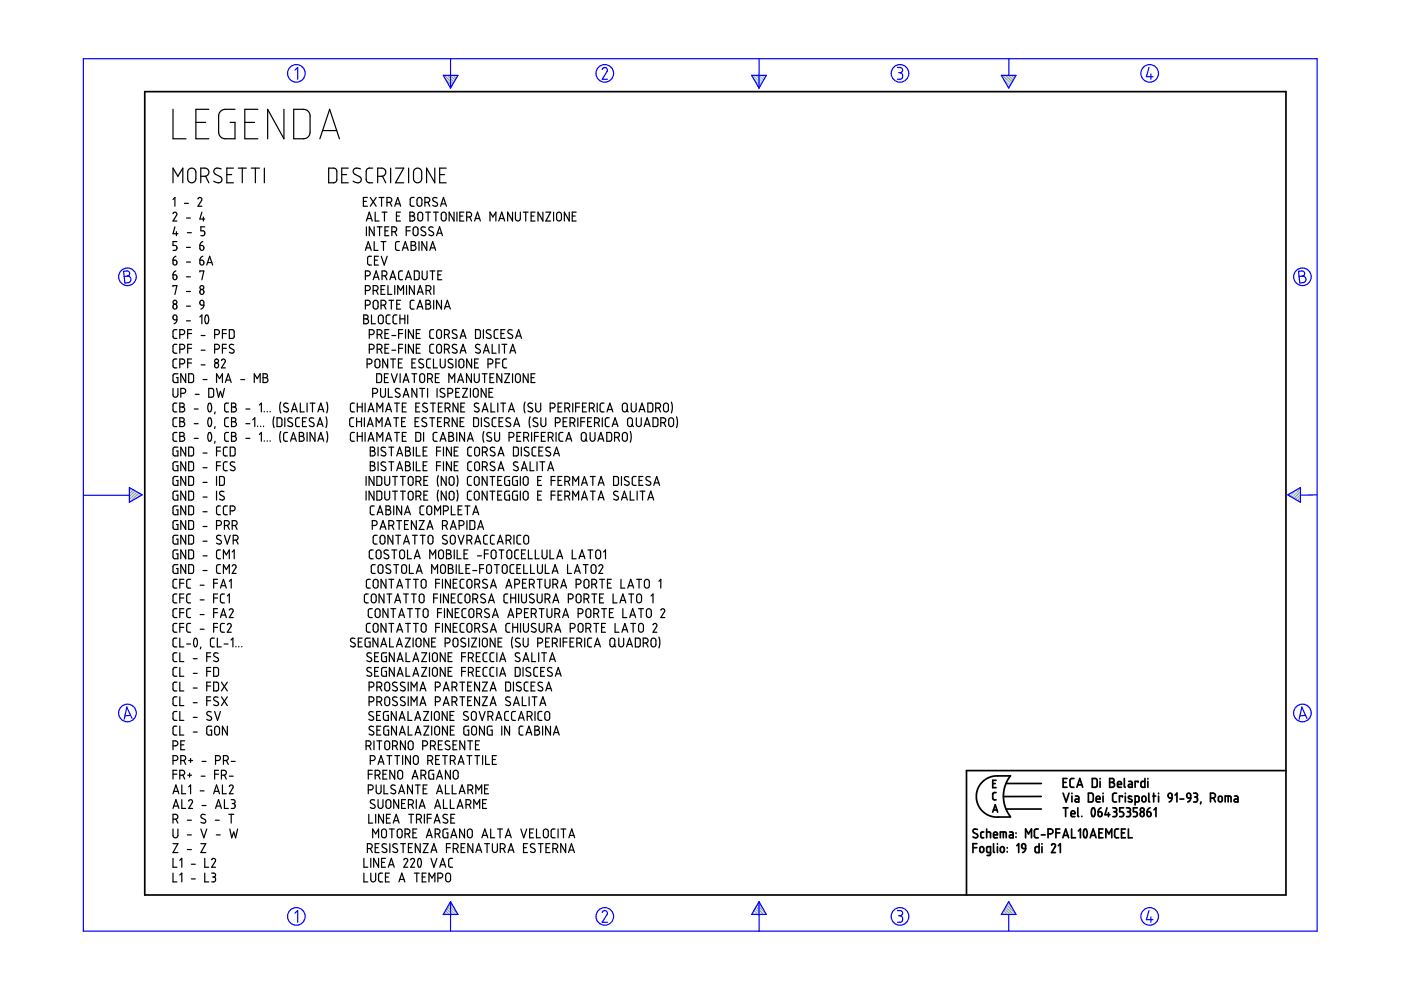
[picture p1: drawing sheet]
<svg xmlns="http://www.w3.org/2000/svg" width="297mm" height="210mm" viewBox="0 0 297 210" stroke-linecap="round" stroke-linejoin="round" font-family="sans-serif">
<g fill="none" stroke="#6c9" stroke-width=".25">
<path d="M94.2 16l1.8 1.8M94.5 16.8l1.3 1.4M94.8 16l1.5 1.4M95.3 18.3l.3 .3M95.5 16l1 1M96.1 16l.6 .6M96.7 16l.3 .2M159.6 16l1.8 1.8M159.9 16.8l1.3 1.4M160.3 16l1.4 1.4M160.7 18.3l.3 .3M160.9 16l1 1"/>
<path d="M161.5 16l.6 .6M162.1 16l.2 .2M212.6 16l1.8 1.8M212.8 16.8l1.3 1.4M213.2 16l1.4 1.4M213.7 18.3l.2 .3M213.8 16l1 1M214.4 16l.7 .6M215.1 16l.2 .2M27.5 103.4h-.1M27.9 103.6l-.5 .4M28.3 103.8l-.9 .9"/>
<path d="M28.7 104.1l-1.3 1.2M29 104.3l-1.6 1.6M29.4 104.5l-1.8 1.9M29.8 104.8l-.8 .8M273.4 104.7l-.3 .3M274.9 103.9l-1.4 1.3M275.7 103.6l-1.8 1.9M275.7 106.1l-.2 .3M275.7 105.5l-.6 .6M275.7 104.9l-1 1M275.7 104.2l-1.4 1.5M94 193.8v.1"/>
<path d="M94.2 193.5l.4 .4M94.4 193.1l.9 .8M94.7 192.7l1.2 1.2M94.9 192.3l1.6 1.6M95.1 191.9l1.9 1.9M95.4 191.5l.8 .8M159.4 193.8v.1M159.6 193.5l.4 .4M159.9 193.1l.8 .8M160.1 192.7l1.2 1.2M160.3 192.3l1.6 1.6M160.5 191.9l1.9 1.9"/>
<path d="M160.8 191.5l.8 .8M212.3 193.8v.1M212.6 193.5l.4 .4M212.8 193.1l.8 .8M213 192.7l1.2 1.2M213.2 192.3l1.6 1.6M213.5 191.9l1.8 1.9M213.7 191.5l.8 .8"/>
</g>
<g fill="none" stroke="#00f" stroke-width=".25">
<path d="M17.7 12.4h261.6v185h-261.6zM62.5 14.9l.6-.6v2.5M94 16h3.1l-1.6 2.7zM95.5 12.4v6.3M127.7 14.7l.5-.4 .5 .3v.5l-1 1.7h1.1M159.4 16h3.1l-1.6 2.7zM160.9 12.4v6.3M190.3 14.3h.7l.3 .3v.6l-.5 .2M190.5 15.4h.3M190.8 15.4l.5 .3v.7l-.3 .4h-.7M212.3 16h3.1l-1.5 2.7zM213.9 12.5v3.5"/>
<path d="M243.6 14.3l-.5 2h1.4M244 15.7v1.1M26.2 57.5l.9-.1 .3 .3 .1 .5-.5 .3 .5 .2 .3 .4-.1 .3-.3 .5-.9 .1zM27 58.5l-.7 .1M275.3 57.5l.9-.1 .3 .3 .1 .5-.5 .3 .5 .2 .3 .4-.1 .4-.2 .3-1 .2zM276.1 58.5l-.7 .1M17.8 105h9.6M27.4 103.4l2.7 1.5-2.7 1.6zM273 104.9l2.7-1.5v3.1zM279.3 104.9l-3.6 .1M27.7 151.7l-1.2 .1M28 152.3l-1.1-2.4-.6 2.6"/>
<path d="M276.8 151.7l-1.2 .1M277.1 152.3l-1.1-2.4-.6 2.6M62.5 193.6l.6-.5v2.4M95.5 191.2v6.2M95.5 191.2l1.6 2.7h-3.1zM127.7 193.5l.1-.3 .5-.1 .5 .4-.1 .4-1 1.6h1.1M160.9 191.2v6.2M160.9 191.2l1.6 2.7h-3.1zM190.3 193.1h.6l.4 .2v.5l-.5 .4M190.5 194.2h.3M190.8 194.2l.5 .3v.7l-.4 .3h-.6M213.9 191.2l1.5 2.7h-3.1z"/>
<path d="M213.9 193.9v3.5M243.6 193.1l-.5 1.9h1.4M244 194.4v1.1"/>
<circle cx="62.8" cy="15.6" r="1.87"/>
<circle cx="128.2" cy="15.6" r="1.87"/>
<circle cx="190.8" cy="15.6" r="1.87"/>
<circle cx="243.8" cy="15.6" r="1.87"/>
<circle cx="27" cy="58.7" r="1.87"/>
<circle cx="276.1" cy="58.7" r="1.87"/>
<circle cx="27" cy="151.2" r="1.87"/>
<circle cx="276.1" cy="151.2" r="1.87"/>
<circle cx="62.8" cy="194.3" r="1.87"/>
<circle cx="128.2" cy="194.3" r="1.87"/>
<circle cx="190.8" cy="194.3" r="1.87"/>
<circle cx="243.8" cy="194.3" r="1.87"/>
</g>
<g fill="none" stroke="#000" stroke-width=".36">
<path d="M30.7 19.4h241.9v170.4h-241.9zM206.3 179.7h.8M207.1 178.9h-.8v1.9M207.2 175.9l-.6-.1-.3 .5 1 .7v.4l-.3 .2-.7-.2M207.9 179.6l.4-.1 .3 .3v.7l-.3 .2h-.3l-.2-.2zM208.6 176.4h-.4l-.3 .2 .1 .9 .2 .1h.4M209.2 176.4l.8 .1v1.1M209.2 175.8v1.8M210.5 166.1h.5M210.5 172.2l.5-1.6 .5 1.6M210.6 171.7h.8M210.7 177h.8l-.2-.5-.4-.1-.2 .2v.8l.1 .2h.7"/>
<path d="M210.7 178.9v1.7l.1 .2M211.2 168h-.4l-.3 .3v1.1l.7 .2M211.2 165.4h-.7v1.6h.7M211.5 178.9v.1M211.5 179.5v1.3M212.1 177.6v-1.2h1.1l.1 .2v1M212.2 179.6l.4-.1 .3 .3v.7l-.3 .2h-.3l-.2-.2zM212.7 176.4v1.2M213.3 166.1h7.5M213.3 171.5h7.5M213.6 179.7v.1M214.1 176.4h.5l.2 .3v.9h-.5a.31 .31 0 0 1-.3-.3 .31 .31 0 0 1 .3-.3h.5"/>
<path d="M214.2 164.5h-3.5l-.9 .3-.9 .5-.7 .6-.7 .9-.4 1-.1 1.1 .1 1.1 .4 .9 .7 1 .8 .6 .8 .5 .9 .2h3.5M214.2 164.5l-1 1.7-.5 2.2 .1 1.3 .3 1.3 1.1 2.1M215.4 176.6v.1M215.4 177.4v.1M215.6 179.3l.4-.4v1.9M216.7 179l.3-.1 .3 .1 .1 .9-.7-.1zM217.4 179.9l-.1 .5-.5 .4M217.4 177.6v-1.8l.7 1 .6-1v1.8M220.1 175.8h-.5l-.3 .3 .1 1.3 .1 .2h.6M220.3 178.9v1.9l-.7-.1-.1-.3v-.7l.2-.2h.6M220.8 168.9h-8.1M220.8 177h.8"/>
<path d="M220.9 178.9v.1M220.9 179.5v1.3M222.2 176.8l.9-.1 .1-.3v-.4l-.4-.2h-.6v1.8M222.9 179.2l.4-.3 .4 .2 .1 .3-.9 1.4h.9M223.9 176.6h.8M224.4 179.3l.4-.4v1.9M224.7 175.8h-.8v1.8M225.3 177.6l.7-1.8 .6 1.8M225.4 165.9h.6M225.4 168.2l.6 1.8 .7-1.8M225.4 171.3h1M225.5 177.1h.9"/>
<path d="M225.9 171.3v1.8M226.2 165.1h-.8v1.8h.8M227.1 172.5h.8l-.1-.5-.4-.1-.3 .2v.8l.2 .2h.6M227.2 175.8v1.8h.8M227.3 168.2v.1M227.3 168.8v1.2M227.7 165.1h-.6l-.2 .3v1.4l.3 .1h.5M228 168.8h.5l.2 .2v1h-.5a.31 .31 0 0 1-.3-.3 .31 .31 0 0 1 .3-.3h.5M228.3 166.9l.6-1.8 .7 1.8M228.5 166.4h.9M228.5 171.3v1.7l.2 .1M228.6 176.2l.5-.4v1.8"/>
<path d="M229.4 173.1h.1M229.9 175.9a.56 .56 0 0 1 .6 .7l-.1 .7a.36 .36 0 0 1-.4 .3 .36 .36 0 0 1-.3-.5v-.7zM230.8 168.2h.7l.3 .3v1.2l-.3 .3h-.7zM231.1 177.6l.7-1.8 .6 1.8M231.3 177.1h.9M231.6 165.1h.7l.3 .2v1.3l-.2 .3h-.8zM231.6 171.4a.53 .53 0 0 1 .5 .2 .53 .53 0 0 1 .1 .5l-.1 .7a.34 .34 0 0 1-.4 .3 .34 .34 0 0 1-.3-.4v-.6zM232.4 169.4h.8v-.3l-.2-.3-.5 .1-.1 .9 .2 .2h.6M232.8 172.1h.6l.2 .2 .1 .5-.2 .3h-.3l-.3-.1zM233 176.6h.6M233.2 165.1v.1M233.2 165.7v1.2"/>
<path d="M233.4 171.3l-.4 .3-.2 .5M233.8 175.8h-.8v1.8h.8M233.9 168.2v.1M233.9 168.8v1.2M234.5 177.6v-1.8l.6 1 .6-1v1.8M234.7 171.3l-.4 1.4h1M235 172.3v.8M235.3 165.1h.6l.3 .3-.1 .4-.3 .1 .4 .1 .1 .3-.1 .4-.3 .2h-.6zM235.3 165.9h.5M235.9 171.3h.7l.1 .2 .1 .3-.4 .3M236.2 172.1h.2M236.4 172.1l.3 .2 .1 .5-.3 .3h-.6"/>
<path d="M236.7 168.2h-.5l-.3 .3v1.3l.3 .2h.5M236.9 166.3h.9l-.2-.5-.3-.1-.3 .1-.1 .9 .2 .2h.7M237.2 175.8h-.6l-.3 .4 .1 1.2 .2 .2h.6M237.8 176.6h.6M238 169v-.2h-.7v1.2M238.2 171.3h-.8v.8h.6l.2 .4-.1 .6h-.7M238.4 165.1v1.7l.2 .1M238.6 168.2v.1M238.6 168.8v1.2M238.6 175.8h-.8v1.8h.8M238.8 171.3h.5l.3 .2v.4l-.3 .2M239.1 172.1h.2"/>
<path d="M239.2 175.8v1.8h.9M239.3 172.1l.4 .3-.1 .5-.2 .2h-.6M239.3 165.7h.5l.3 .2v1h-.6a.31 .31 0 0 1-.3-.3 .31 .31 0 0 1 .3-.3h.6M239.9 168.9l-.2-.1a.29 .29 0 0 0-.4 .1 .29 .29 0 0 0 .1 .4l.5 .2a.33 .33 0 0 1 0 .5 .33 .33 0 0 1-.5 0l-.2-.1M240.7 170l.7-.1 .1-.9-.2-.2h-.6v1.9M241.1 171.3h-.8v.8h.6l.2 .3-.1 .7h-.7M241.3 165.9v-.2h-.6v1.2M241.9 172.3l.2-.2 .4 .2 .1 .5-.1 .2-.4 .1-.2-.1zM242.2 169l.2-.2 .4 .1 .2 .8-.2 .2-.4 .1-.3-.2zM242.7 165.1v1.8h-.6l-.2-.2 .1-.9 .2-.1h.5M243.2 172.1l.7 .2v.7l-.4 .1-.2-.1zM243.4 165.1v.1"/>
<path d="M243.4 165.7v1.2M243.6 168.2v1.6l.2 .2M243.8 171.3l-.4 .3-.2 .5M244.4 168.8h.6M244.6 168.2v1.8M244.7 171.7l.4-.4v1.8M245.6 168.2v.1M245.6 168.8v1.2M247.7 168.4l.3-.2 .4 .1 .1 .9-.7-.1zM248.5 169.2l-.2 .5-.4 .3M249.1 168.6l.4-.4v1.8M250.2 169.4h.8"/>
<path d="M251.7 168.3l.3-.1 .3 .1 .2 .9h-.6l-.2-.2zM252.5 169.2l-.2 .5-.5 .3M253.1 168.2l.7 .1 .1 .4-.4 .3M253.3 169h.2M253.5 169l.4 .2v.5l-.2 .3h-.6M254.6 170l-.1 .5M256.6 169.2l.9-.1 .2-.3-.1-.4-.4-.2h-.6v1.8M257.3 169.2l.4 .8M258.4 169l.2-.2 .4 .1 .1 .8-.1 .2-.4 .1-.3-.2zM259.8 170v-1.2l1.1 .1 .1 1.1M260.4 168.8v1.2M261.7 168.8h.6l.2 .3v.9h-.6a.31 .31 0 0 1-.3-.3 .31 .31 0 0 1 .3-.3h.6"/>
<path d="M272.6 163.4h-67.7v26.4M210 180.8h-.5l-.3-.2 .1-1 .7-.1v1.7l-.7 .2M213.6 180.6v.1"/>
<circle cx="242.2" cy="171.7" r=".42"/>
</g>
<g fill="none" stroke="#000" stroke-width=".25">
<path d="M36.7 23.2v6.2h2.7M36.7 38.8v-3.2l1 1.8 1.1-1.8v3.2M40.1 35.9l.4-.3 .5 .1 .5 .6v1.8l-.2 .4-.4 .2h-.5l-.6-.5v-1.8zM41.5 26h2.1M42.6 37.4h1l.5-.3 .2-.8-.3-.5-.4-.2h-1v3.2M43.6 37.4l.7 1.4M44.3 23.2h-2.8v6.2h2.8M46.9 35.8l-1.1-.1-.3 .2-.2 .5 .3 .5 1.3 .7 .2 .4-.2 .5-.3 .2-.4 .1-.9-.4M48.1 37h1M49.5 35.6h-1.4v3.2h1.4M49.8 23.2h-2.4l-.5 .2-.4 .5-.1 .6v3.8l.2 .5 .5 .5 .5 .1h2.2v-3.4h-1M50.5 35.6h1.7"/>
<path d="M51.4 35.6v3.2M51.9 26h2.1M53.3 35.6h1.7M54.1 35.6v3.2M54.7 23.2h-2.8v6.2h2.8M56 35.6v3.2M60.2 23.2v6.2l-3.5-6.2v6.2M62.3 23.2l2.5 .1 .4 .2 .4 .5 .1 4.3-.3 .6-.5 .4-2.6 .1zM67.8 29.4l2.1-6.2 2.1 6.2M68.4 27.7h3M69.7 35.6h1.1l.6 .5v2.2l-.5 .4-1.2 .1zM72.5 37h1"/>
<path d="M73.8 35.6h-1.3v3.2h1.3M76.4 35.8l-1-.1-.4 .2-.1 .5 .2 .5 1.4 .7 .1 .4-.1 .5-.4 .2-.4 .1-.8-.4M79 35.6l-.9 .1-.3 .2-.2 .4 .1 2.1 .5 .4h.8M80.1 37.4h1l.5-.3 .2-.8-.3-.5-.4-.2h-1v3.2M81.1 37.4l.7 1.4M82.8 35.6v3.2M83.9 35.6h1.7l-1.7 3.2h1.7M86.6 35.6v3.2M87.8 36l.4-.3 .5-.1 .4 .2 .3 .4v1.9l-.6 .6h-.6l-.5-.5v-1.8zM92.2 35.6v3.2l-1.8-3.2v3.2M93.2 37h1.1M94.6 35.6h-1.4v3.2h1.4"/>
<path d="M36.7 45.3l.3-.3 .4 .2 .1 .3-.8 1.4h.8M36.7 55.2l.7 .1 .1 .6-.1 .2-.4 .1-.3-.2zM36.7 58.3l.7 .1 .1 .6-.1 .2-.4 .1-.3-.2zM36.7 42.3l.4-.4v1.8M37.1 48.1l-.4 1.5h1M37.3 54.3l-.4 .3-.2 .6M37.3 57.4l-.4 .3-.2 .6M37.4 49.1v.9M37.5 51.2h-.8v.8h.5l.3 .4-.1 .6-.7 .1M39.1 43.1h.8M39.5 46.2h.9M39.5 52.5h.9"/>
<path d="M39.5 55.6h.9M39.5 58.7h.9M39.7 49.3h.9M42 42.2l.3-.3 .5 .2v.3l-.8 1.3h.8M42.4 52h.5l.2 .2 .1 .5-.2 .3-.3 .1-.2-.2zM42.4 55.2h.5l.2 .1 .1 .5-.2 .3-.3 .1-.2-.2zM42.4 57.7v-.3h.8l-.4 1.9M42.8 45l-.4 1.4h1M43 51.2l-.4 .3-.2 .5M43 54.3l-.4 .3-.2 .6M43.1 46v.9M43.4 48.1h-.8v.8h.5l.3 .3-.1 .7-.7 .1"/>
<path d="M43.8 56.2l.6-1.9 .7 1.9M44 55.7h.9M77 42.7h.7M77.5 58.5h.5l.4-.2 .1-.4-.2-.4-.8-.1v1.9M77.5 53.1l.6-1.9 .6 1.9M77.6 52.6h.9M77.7 46.9l.6-1.9 .6 1.9M77.7 48.1v1.9M77.9 46.3h.8M77.9 41.9h-.9v1.8h.9M78.5 41.9l1.3 1.8M78.8 54.3l-.6 .1-.3 .3 .1 1.3 .2 .2h.6"/>
<path d="M79.1 59.3l.7-1.9 .6 1.9M79.3 58.8h.9M79.3 48.1v1.9l-1-1.9v1.9M79.3 51.2v1.9h.9M79.4 55.2h.6M79.5 45v1.9h.9M79.8 41.9l-1.3 1.8M80 48.1h1M80.2 54.3h-.8v1.9h.8M80.4 41.9h1M80.5 48.1v1.9M80.8 51.2h1"/>
<path d="M80.8 54.3l.7 1.9 .6-1.9M80.9 41.9v1.8M81 58.5h.6l.4-.2v-.4l-.1-.3-.9-.2v1.9M81 45h1M81.3 51.2v1.9M81.5 45v1.9M81.6 48.9h.7M81.6 58.5l.4 .8M82 42.9l.9-.1 .2-.4-.1-.3-.4-.2h-.6v1.8M82.4 48.1h-.8v1.9h.8M82.7 42.9l.4 .8M82.7 59.3l.6-1.9 .6 1.9"/>
<path d="M82.8 58.8h.9M83.1 49.1h.8l.2-.4-.1-.4-.3-.2h-.6v1.9M83.7 43.7l.6-1.8 .6 1.8M83.7 49.1l.4 .9M83.9 43.2h.9M84.1 45.8h.6M84.7 51.2h-.6l-.2 .3v1.4l.2 .2h.6M84.9 45h-.8v1.9h.8M85.3 53.1l.6-1.9 .7 1.9M85.4 57.4l-.6 .1-.3 .3 .1 1.3 .8 .2M85.5 52.6h.9M86 59.3l.6-1.9 .6 1.9"/>
<path d="M86.1 48.9h.9M86.1 58.8h1M86.9 45h.6l.3 .3-.1 .4-.3 .1 .3 .1 .2 .3v.4l-.3 .2-.7 .1zM86.9 45.8h.5M87 48.1h-.9v1.9M87.2 51.2h.6l.3 .3-.1 .4-.3 .1 .3 .2 .2 .3v.2l-.3 .3-.7 .1zM87.2 52h.5M87.7 48.3l.4-.2 .5 .4v1.1l-.3 .4-.4-.1-.3-.3zM87.8 41.9h-.6l-.2 .3v1.3l.3 .2h.5M87.8 57.4h.8l.3 .3v1.3l-.2 .3h-.9zM88.6 42l.6-.1 .3 .4v1l-.4 .4h-.3l-.3-.3-.1-1.1zM88.7 45.2l.5-.2 .4 .3v1.1l-.3 .4h-.5l-.2-.3z"/>
<path d="M88.8 51.2v1.9M89.5 57.4v1.5l.4 .4 .5-.1 .2-.3v-1.5M90.1 42.9l.9-.1 .1-.4-.1-.3-.3-.2h-.6v1.8M90.2 48.2l-.7-.1-.2 .2v.3l.9 .7 .1 .4-.4 .3-.6-.2M90.2 45h1.1M90.5 51.2v1.9l-1-1.9v1.9M90.7 42.9l.4 .8M90.8 45v1.9M91.1 53.1l.6-1.9 .7 1.9M91.2 57.4h1M91.3 52.6h.9M91.7 57.4v1.9"/>
<path d="M91.8 48.2l-.6-.1-.3 .5 .2 .2 .8 .5v.4l-.3 .3-.7-.2M91.9 45h1M92.4 45v1.9M92.6 50l.6-1.9 .6 1.9M92.7 42l-.7-.1-.3 .5 .2 .2 .8 .4v.6l-.5 .1-.5-.2M92.8 49.4h.8M92.8 58.3h.7M93.4 43.7l.6-1.8 .7 1.8M93.6 43.2h.9M93.6 45.2l.5-.2 .5 .3v1.1l-.3 .4h-.4l-.3-.3zM93.7 57.4h-.9v1.9h.9M96.3 45v1.9l-1.1-1.9v1.9"/>
<path d="M96.9 45v1.9M97.5 45.8h.6M98.3 45h-.8v1.9h.8M99 46h.6l.2-.1 .2-.3-.2-.5-.8-.1v1.9M99.6 46l.4 .9M100.6 46.9l.6-1.9 .7 1.9M100.8 46.3h.9M103.9 46.9v-1.9l.6 1 .6-1v1.9M105.7 46.9l.7-1.9 .6 1.9M105.9 46.3h.9M108.7 45v1.9l-1.1-1.9v1.9M109.3 45v1.5l.5 .4 .4-.2 .1-.3v-1.4"/>
<path d="M110.9 45h1.1M111.5 45v1.9M112.6 45.8h.6M113.4 45h-.8v1.9h.8M115.1 45v1.9l-1-1.9v1.9M115.7 45h1.1l-1.1 1.9h1.1M117.4 45v1.9M118.2 45.1l.5-.1 .3 .3v1.1l-.3 .4h-.3l-.4-.3v-1.1zM120.7 45v1.9l-1-1.9v1.9M121.3 45.8h.6M122.2 45h-.9v1.9h.9M36.7 60.8v-.2h.8l-.4 1.8"/>
<path d="M36.8 64.6l.2-.1 .4 .1 .1 .6-.1 .2-.4 .1-.3-.1zM36.8 66.9l.2-.1 .4 .1 .1 .9h-.5l-.3-.2zM37.5 67.8l-.2 .5-.4 .3M37.5 69.9h-.5l-.3 .3v1.3l.2 .2 .6 .1M37.5 73h-.5l-.3 .3v1.4l.2 .1 .6 .1M37.5 76.1h-.5l-.3 .3v1.4l.3 .2h.5M37.7 79.2h-.7l-.3 .3v1.3l.1 .2 .9 .1v-1h-.3M38.1 70.9l.9-.1 .2-.3-.1-.4-.4-.2h-.6v1.9M38.1 74l.9-.1 .2-.2-.1-.5-.3-.2h-.7v1.9M38.1 77.2l.9-.2 .2-.2-.1-.5-.3-.2h-.7v1.9M39.4 79.2v1.9l-1.1-1.9v1.9M39.5 61.8h.9"/>
<path d="M39.5 64.9h.9M39.5 68h.9M39.8 70.7h.8M39.8 73.9h.8M39.8 77h.8M40 79.2h.7l.3 .3v1.2l-.3 .4h-.7zM40.6 69.9h-.8v1.9M40.6 73h-.8v1.9M40.6 76.1h-.8v1.9M42.4 67.2l.4-.4v1.8M42.6 63.7h.3l.2 .1 .1 .9-.7-.2-.1-.4zM42.7 71.1h.8"/>
<path d="M42.7 74.3h.8M42.7 77.4h.8M43.2 64.7l-.2 .6-.4 .2M43.6 66.9a.56 .56 0 0 1 .7 .7l-.2 .7a.35 .35 0 0 1-.4 .3 .35 .35 0 0 1-.2-.5l-.1-.7zM45.5 70.9l.9-.1 .1-.4-.1-.3-.3-.2h-.6v1.9M45.5 74l.9-.1 .1-.4-.1-.3-.2-.2h-.7v1.9M45.6 77.1l.4-.1 .2 .1 .1 .5-.2 .3-.3 .1-.2-.2zM46.9 76.4l.4-.3 .5 .3-.1 .4-.8 1.2h.9M47.2 70.7h.8M47.2 73.9h.8M48 69.9h-.8v1.9M48 73h-.8v1.9"/>
<path d="M48.6 69.9h.8l.2 .3v1.3l-.2 .3h-.8zM49.6 73.1l-.7-.1-.3 .5 1 .7v.4l-.4 .3-.6-.2M55.8 79.2h.6l.3 .3-.1 .4-.3 .2 .4 .1 .1 .5-.3 .4h-.7zM77.1 66.8h.6l.3 .3v.4l-.4 .1 .4 .2 .1 .4-.4 .4h-.6zM77.1 67.6h.5M77.5 61.6h.6l.3-.2 .1-.4-.2-.4h-.8v1.8M77.5 64.7h.6l.3-.2 .1-.4-.2-.3-.8-.1v1.8M77.8 77.2l.8-.1 .3-.4-.2-.4-.9-.2v1.9M78.3 70.9l.9-.1 .1-.5-.1-.3-.9-.1v1.9M78.3 74l.9-.1 .1-.5-.1-.2-.9-.2v1.9M78.8 66.8v1.8h.8M79.1 61.6l.9-.1 .2-.3-.1-.4-.3-.2h-.7v1.8"/>
<path d="M79.3 63.8l.5-.1 .4 .4-.1 1.1-.3 .3-.4-.1-.3-.2v-1zM79.6 76.3l.4-.2 .5 .3v1.2l-.3 .4-.5-.1-.2-.3zM79.8 61.6l.4 .8M79.9 79.2h.7l.3 .3v1.3l-.3 .3h-.7zM80 70.9l.8-.1 .2-.3-.1-.4-.4-.2h-.5v1.9M80 74l.8-.1 .2-.3-.1-.4-.3-.2h-.6v1.9M80.3 67l.5-.2 .4 .3 .1 1.1-.4 .4h-.3l-.4-.3zM80.6 70.9l.4 .9M80.6 74l.4 .9M80.8 64.7l.9-.1 .1-.4-.1-.4-.3-.1h-.6v1.8M80.8 61.4h.6M81.4 64.7l.4 .8"/>
<path d="M81.6 60.6h-.8v1.8h.8M81.6 70.7h.7M81.6 73.9h.7M82.2 76.1v1.9l-1-1.9v1.9M82.3 60.6v1.8h.8M82.3 79.2h-.8v1.9h.8M82.4 69.9h-.8v1.9h.8M82.4 73h-.8v1.9h.8M82.4 63.7h1.1M82.7 66.8h-.5l-.3 .4v1.2l.3 .2h.5M82.8 76.1h1.1M83 63.7v1.8"/>
<path d="M83 79.2l.6 1.9 .6-1.9M83.1 71.1h.8M83.1 74.3h.8M83.3 76.1v1.9M83.7 60.6v1.8M84.1 64.5h.6M84.2 66.8h-.5l-.4 .3 .1 1.3 .3 .2h.5M84.3 62.4v-1.8l.6 1 .7-1v1.8M84.5 77h.6M84.5 70.7h.9M84.5 73.9h.9M84.8 67.6h1"/>
<path d="M84.8 66.8v1.8M84.8 79.2v1.9M84.9 63.7h-.8v1.8h.8M85.3 76.1h-.8v1.9h.8M85.4 69.9h-.9v1.9M85.4 73h-.9v1.9M85.8 66.8v1.8M86 69.9v1.9M86 73v1.9M86.2 60.6v1.8M86.4 66.8v1.8M87.3 77h.6"/>
<path d="M87.3 79.2h1.1M87.7 69.9v1.9l-1.1-1.9v1.9M87.7 73v1.9l-1.1-1.9v1.9M87.8 63.7h-.5l-.3 .3v1.4l.3 .1h.5M87.8 60.6v1.8l-1-1.8v1.8M87.8 79.2v1.9M88.2 76.1h-.9v1.9h.9M88.3 70.7h.6M88.3 73.9h.6M88.4 65.5l.6-1.8 .7 1.8M88.5 62.4l.6-1.8 .6 1.8M88.6 65h.9"/>
<path d="M88.6 61.9h.9M89.1 69.9h-.8v1.9h.8M89.1 73h-.8v1.9h.8M89.1 79.4l.5-.2 .4 .4v1.1l-.3 .4h-.4l-.3-.3v-1.1zM89.7 76.2l-.6-.1-.3 .5 .2 .3 .7 .4 .1 .5-.3 .2-.7-.2M90.3 63.7h.7l.2 .2-.1 .4-.3 .2 .4 .2 .1 .3-.1 .4-.3 .1h-.6zM90.3 64.5h.5M90.3 61.6h.7l.3-.2 .1-.4-.2-.4h-.9v1.8M91 61.6l.4 .8M91.3 76.1h-.6l-.3 .4 .1 1.3 .2 .2h.6M91.9 76.1v1.9h.8M91.9 69.9h-.5l-.3 .3v1.3l.3 .2 .5 .1"/>
<path d="M91.9 73h-.5l-.3 .3 .1 1.4 .2 .1 .5 .1M91.9 63.7v1.8M92 60.6v1.8M92.7 70.1l.4-.2 .5 .3v1.2l-.3 .3-.3 .1-.4-.3v-1.1zM92.7 73.2l.4-.2 .5 .3v1.2l-.3 .3-.3 .1-.4-.3v-1.1zM93.1 79.2h-.8v1.9h.8M93.3 76.1v1.4l.2 .3 .3 .2 .6-.3v-1.6M93.6 63.7v1.8l-1-1.8v1.8M94.2 70.9l.9-.1 .2-.3-.2-.5-.9-.1v1.9M94.2 74h.7l.3-.2 .1-.4-.2-.2-.9-.2v1.9M94.2 65.5l.6-1.8 .7 1.8M94.4 65h.9"/>
<path d="M94.8 70.9l.5 .9M94.8 74l.5 .9M95.9 76.2l-.6-.1-.3 .5 .9 .7 .1 .5-.3 .2-.7-.2M96.7 76.1v1.9M96.8 70l-.6-.1-.3 .4 .1 .3 .8 .5 .1 .5-.3 .2-.7-.2M96.8 73.1l-.6-.1-.3 .4 .1 .3 .8 .5 .1 .5-.4 .2-.6-.2M97.4 76.3l.4-.2 .5 .3v1.2l-.3 .4-.5-.1-.2-.3zM97.6 71.8l.6-1.9 .6 1.9M97.6 74.9l.6-1.9 .6 1.9M97.7 71.2h.9M97.7 74.4h.9M99.9 79.2v1.9l-1-1.9v1.9"/>
<path d="M100 76.1v1.9l-1-1.9v1.9M100.6 79.2v1.6l.4 .3 .4-.1 .2-.3v-1.5M100.6 77h.6M100.8 69.9h.7l.3 .2 .1 1.4-.3 .3h-.8zM101.5 76.1h-.9v1.9h.9M101.7 73.1l-.6-.1-.3 .4 .2 .3 .7 .5 .1 .4-.3 .3-.7-.2M102.2 79.2h1.1M102.5 69.9v1.9M102.5 74.9l.6-1.9 .6 1.9M102.7 74.4h.8M102.7 79.2v1.9M103.5 77.2l.9-.2 .1-.2-.1-.5-.3-.2h-.6v1.9"/>
<path d="M104 70l-.6-.1-.3 .5 .2 .2 .7 .5 .1 .4-.2 .3-.8-.2M104.4 73v1.9h.8M104.7 79.2h-.8v1.9h.8M105.1 77h.9M105.6 69.9h-.5l-.3 .3v1.3l.2 .2 .6 .1M105.8 73v1.9M106 76.1h-.9v1.9M106.2 70.7h.6M106.4 79.2v1.9l-1.1-1.9v1.9M106.4 73h1.1M107 73v1.9M107 79.2h1l-1 1.9h1"/>
<path d="M107.1 69.9h-.9v1.9h.9M107.4 76.1h-.5l-.3 .4v1.3l.2 .2h.6M108.1 74.9l.6-1.9 .6 1.9M108.3 74.4h.9M108.6 70l-.6-.1-.3 .5 .1 .2 .8 .5 .1 .4-.3 .3-.7-.2M108.7 79.2v1.9M109.3 71.8l.7-1.9 .6 1.9M109.4 79.4l.5-.2 .4 .4v1.1l-.3 .4h-.4l-.3-.3v-1.1zM109.5 71.2h.9M112 79.2v1.9l-1.1-1.9v1.9M113.4 79.2h-.8v1.9h.8M36.7 82.4v1.4l.4 .4 .4-.1 .2-.3v-1.4"/>
<path d="M37.5 85.5h-.6l-.2 .3v1.4l.8 .1M37.5 88.6h-.5l-.3 .3v1.4l.3 .1h.5M37.5 91.7h-.5l-.3 .3 .1 1.4 .7 .2M37.7 94.8h-.7l-.3 .3v1.3l.2 .2 .8 .1v-1.1h-.3M37.7 97.9h-.7l-.3 .3v1.3l.2 .2 .8 .1v-1.1h-.3M38.1 85.5h.7l.3 .3-.1 .3-.3 .2 .2 .1 .3 .3-.1 .4-.3 .2h-.7zM38.1 88.6h.7l.3 .3-.1 .3-.3 .2 .3 .1 .2 .3-.1 .4-.3 .2h-.7zM38.1 91.7h.7l.3 .3-.1 .3-.3 .2 .4 .2 .1 .5-.4 .4h-.7zM38.1 86.3h.6M38.1 89.4h.6M38.1 92.5h.6M38.3 83.4l.9-.1 .2-.3-.1-.4-.3-.2h-.7v1.8"/>
<path d="M39.4 94.8v1.9l-1.1-1.9v1.9M39.4 97.9v1.9l-1.1-1.9v1.9M40 94.8h.8l.2 .3v1.2l-.2 .3-.8 .1zM40 97.9h.8l.2 .3v1.2l-.3 .4h-.7zM41.2 86.7h.8M41.2 89.8h.8M41.2 92.9h.8M41.4 83.6h.8M43.1 80.5h.8M43.1 96.1h.8M43.1 99.2h.8M44.3 82.4h.7l.3 .2v1.3l-.3 .3h-.7z"/>
<path d="M44.3 85.6a.55 .55 0 0 1 .6 .7l-.2 .7a.34 .34 0 0 1-.4 .3 .34 .34 0 0 1-.2-.5l-.1-.6zM44.3 88.7a.55 .55 0 0 1 .6 .7l-.2 .7a.34 .34 0 0 1-.4 .3 .34 .34 0 0 1-.2-.4l-.1-.7zM44.3 91.8a.55 .55 0 0 1 .6 .7l-.2 .8a.35 .35 0 0 1-.4 .2 .35 .35 0 0 1-.2-.5l-.1-.6zM45.6 87.3l-.1 .5M45.6 90.4l-.1 .5M45.6 93.6l-.1 .4M45.9 81.1v-1.9l.6 1.1 .7-1.1v1.9M45.9 82.4l.4 1.8 .4-1.2 .5 1.2 .4-1.8M45.9 95.6h.8M45.9 98.7h.8M46.7 94.8h-.8v1.9M46.7 97.9h-.8v1.9"/>
<path d="M47.8 81.1l.6-1.9 .6 1.9M48 80.6h.9M48.2 94.8h-.5l-.3 .3v1.3l.3 .3h.5M48.2 97.9h-.5l-.3 .3v1.3l.2 .3h.6M48.5 85.5h-.6l-.3 .3 .1 1.4 .8 .1M48.5 88.6h-.7l-.2 .3v1.2l.3 .3h.6M48.5 91.7h-.5l-.4 .4v1.2l.3 .3h.6M48.8 94.8h.8l.2 .3v1.3l-.2 .2-.8 .1zM49.1 85.5h.7l.2 .2-.1 .5-.3 .1 .4 .2 .1 .2v.4l-.3 .2h-.7zM49.1 88.6h.7l.2 .2-.1 .5-.3 .1 .3 .1 .2 .4v.3l-.3 .2h-.7zM49.1 91.7h.7l.2 .3-.1 .4-.3 .1 .4 .2 .1 .4-.4 .5h-.6zM49.1 86.3h.5"/>
<path d="M49.1 89.4h.5M49.1 92.5h.5M49.8 98l-.7-.1-.3 .5 .1 .2 .8 .5 .1 .5-.4 .2-.6-.2M51.1 80.5h.8M52.1 86.7h.9M52.1 89.8h.9M52.1 92.9h.9M53.6 89l.4-.4v1.8M53.9 81.1v-1.9l.6 1.1 .7-1.1v1.9M54.6 90.3v.1M55 85.9l.4-.4v1.8M55 92.1l.4-.4v1.9"/>
<path d="M55.3 90.3v.1M55.8 80.1h.5M55.9 90.3v.1M56 87.2v.1M56 93.5v.1M56.7 87.2v.1M56.7 93.5v.1M57.3 87.2v.1M57.3 93.5v.1M58.1 88.4l-.2 .8 .2 1.5M58.7 88.6h.8l.3 .3v1.2l-.3 .3h-.8zM59.5 85.3l-.2 .8 .2 1.4"/>
<path d="M59.5 91.5l-.2 .8 .2 1.5M60.4 88.6v1.8M61 91.7h-.5l-.4 .4 .1 1.2 .3 .3h.5M61.1 85.6l-.7-.1-.3 .5 .2 .3 .8 .4v.4l-.5 .2-.5-.2M61.6 93.6l.6-1.9 .6 1.9M61.8 93h.9M61.8 87.3l.6-1.8 .6 1.8M62 88.7l-.8-.1-.2 .5 .9 .6 .1 .6-.5 .1-.5-.2M62 86.8h.9M63.5 91.7h.6l.3 .3-.1 .4-.3 .1 .3 .2 .2 .4-.4 .5h-.6zM63.5 92.5h.5M63.5 88.6h-.6l-.2 .3 .1 1.4 .2 .1h.5"/>
<path d="M63.7 85.5v1.8h.8M64.1 89.4h.6M65 88.6h-.9v1.8h.9M65.1 85.5v1.8M65.1 91.7v1.9M65.7 85.5h1.1M66.3 85.5v1.8M66.5 88.7l-.7-.1-.2 .4 .1 .3 .8 .5 .1 .5-.6 .1-.4-.2M66.8 91.7v1.9l-1.1-1.9v1.9M67.2 90.4l.7-1.8 .6 1.8M67.4 93.6l.6-1.9 .6 1.9M67.4 87.3l.6-1.8 .6 1.8"/>
<path d="M67.4 89.9h.9M67.6 86.8h.9M67.6 93h.9M69.1 88.4l.2 .9-.2 1.4M69.3 85.3l.2 .8-.2 1.4M69.3 91.5l.2 .8-.2 1.5M75 88.6h-.6l-.3 .3v1.2l.4 .3h.5M75.1 85.5h-.6l-.2 .4 .1 1.3 .7 .1M75.1 91.7h-.5l-.3 .4 .1 1.3 .7 .2M75.6 89.4h1M75.6 88.6v1.8M75.8 86.3h1"/>
<path d="M75.8 85.5v1.8M75.8 91.7v1.9M75.8 92.5h1M76.6 88.6v1.8M76.8 85.5v1.8M76.8 91.7v1.9M77.3 88.6v1.8M77.4 85.5v1.8M77.4 91.7v1.9M77.9 90.4l.6-1.8 .6 1.8M78 87.3l.7-1.8 .6 1.8M78 93.6l.7-1.9 .6 1.9"/>
<path d="M78.1 89.9h.9M78.2 86.8h.9M78.2 93h.9M78.5 94.8h.6l.3 .3v.4l-.4 .1 .4 .2 .1 .3-.2 .5-.8 .1zM78.5 97.9h.6l.3 .3v.4l-.4 .1 .3 .1 .2 .4v.4l-.3 .2h-.7zM78.5 95.6h.5M78.5 98.7h.5M79 83.4l.9-.1 .2-.4-.2-.4-.2-.1h-.7v1.8M79.8 90.4v-1.8l.6 1 .6-1v1.8M79.9 87.3v-1.8l.6 1 .7-1v1.8M79.9 93.6v-1.9l.6 1 .7-1v1.9M80.2 94.8v1.9"/>
<path d="M80.2 97.9v1.9M80.7 82.4v1.4l.4 .4 .6-.3v-1.5M81.5 80.1h.6M81.6 90.4l.7-1.8 .6 1.8M81.7 94.9l-.6-.1-.3 .5 .1 .2 .9 .5-.1 .5-.4 .2-.5-.2M81.7 98l-.6-.1-.3 .5 .1 .2 .9 .5v.4l-.4 .3-.6-.2M81.8 87.3l.6-1.8 .6 1.8M81.8 93.6l.6-1.9 .6 1.9M81.8 89.9h.9M82 86.8h.8M82 93h.8M82.3 82.4v1.8h.9"/>
<path d="M82.4 94.8h1.1M82.4 97.9h1.1M83 94.8v1.9M83 97.9v1.9M83.5 88.6h1M83.7 85.5h1M83.7 91.7h1M84 88.6v1.8M84.1 96.7l.6-1.9 .7 1.9M84.1 99.8l.6-1.9 .7 1.9M84.2 85.5v1.8M84.2 91.7v1.9"/>
<path d="M84.3 96.2h.9M84.3 99.3h.9M84.7 82.5l-.6-.1-.3 .4 .2 .3 .8 .4v.5l-.5 .2-.5-.2M85.2 89.4h.6M85.3 86.3h.6M85.3 92.5h.6M85.5 81.1l.6-1.9 .6 1.9M85.5 84.2l.6-1.8 .6 1.8M85.6 80.6h.9M85.6 83.7h.9M86 94.8h.7l.2 .3-.1 .4-.3 .1 .4 .2 .1 .3-.1 .4-.3 .2h-.6zM86 97.9h.6l.3 .3-.1 .4-.3 .1 .3 .1 .2 .4-.1 .4-.2 .2h-.7z"/>
<path d="M86 88.6h-.8v1.8h.8M86 95.6h.5M86 98.7h.5M86.1 85.5h-.8v1.8h.8M86.1 91.7h-.8v1.9h.8M87.7 94.8v1.9M87.7 97.9v1.9M88 89.4h.6M88.2 91.7h.6l.4 .2v1.3l-.3 .3-.7 .1zM88.2 86.3h.6M88.3 94.8v1.9h.8M88.3 97.9v1.9h.8"/>
<path d="M88.4 82.4v1.8l-1.1-1.8v1.8M88.8 88.6h-.8v1.8h.8M89 82.4h1M89 85.5h-.8v1.8h.8M89.5 82.4v1.8M89.7 95.6h.6M89.7 98.7h.6M89.8 91.7v1.9M90.4 88.7l-.7-.1-.2 .4 .1 .3 .8 .5v.5l-.5 .1-.4-.2M90.6 85.6l-.7-.1-.3 .5 .9 .6 .1 .5-.5 .2-.5-.2M90.6 94.8h-.9v1.9h.9M90.6 97.9h-.9v1.9h.9"/>
<path d="M90.7 80.3h.5l.4-.2 .1-.4-.2-.3-.8-.2v1.9M90.7 82.4v1.8M91.1 88.6h1.1M91.3 80.3l.4 .8M91.3 85.5h1M91.6 88.6v1.8M91.8 85.5v1.8M92.3 80.1h.6M92.6 95.6h.8M92.6 98.7h.8M92.7 91.7h-.5l-.4 .4 .1 1.2 .3 .3h.5M92.7 82.4v1.8"/>
<path d="M92.8 89.4h.6M92.9 86.3h.7M93.3 93.6l.6-1.9 .7 1.9M93.4 94.8h-.8v1.9M93.4 97.9h-.8v1.9M93.5 93h.9M93.6 88.6h-.8v1.8h.8M93.8 85.5h-.9v1.8h.9M94 94.8v1.9M94 97.9v1.9M94.2 82.5l-.6-.1-.3 .5 .2 .2 .8 .4v.5l-.5 .2-.5-.2M94.2 89.6h.6l.4-.2 .1-.4-.2-.3-.9-.1v1.8"/>
<path d="M94.4 86.5l.8-.1 .2-.3v-.4l-.4-.2h-.6v1.8M94.8 89.6l.5 .8M95 83.4l.8-.1 .2-.3-.1-.4-.3-.2h-.6v1.8M95 86.5l.4 .8M95.2 91.7h.6l.3 .3-.1 .4-.3 .1 .4 .2 .1 .3-.1 .3-.3 .3h-.6zM95.2 81.1v-1.9l.6 1.1 .6-1.1v1.9M95.2 92.5h.5M95.7 94.8v1.9l-1-1.9v1.9M95.7 97.9v1.9l-1-1.9v1.9M96.3 95.6h.6M96.3 98.7h.6M96.6 83.2h.6"/>
<path d="M96.8 91.7v1.9M96.9 88.6v1.8l-1-1.8v1.8M97 81.1l.7-1.9 .6 1.9M97.1 85.5v1.8l-1-1.8v1.8M97.1 94.8h-.8v1.9h.8M97.1 97.9h-.8v1.9h.8M97.2 80.6h.9M97.5 82.4h-.9v1.8h.9M97.6 89.4h.6M97.7 86.3h.6M98.1 82.4h1l-1 1.8h1M98.4 88.6h-.8v1.8h.8"/>
<path d="M98.5 91.7v1.9l-1-1.9v1.9M98.5 85.5h-.8v1.8h.8M99.1 93.6l.6-1.9 .7 1.9M99.3 93h.9M99.7 82.4v1.8M100 94.8h-.5l-.3 .3v1.3l.3 .3h.5M100 97.9h-.5l-.3 .3v1.3l.2 .3h.6M100.4 88.6h.7l.3 .3 .1 1.2-.3 .3h-.8zM100.5 82.5l.5-.1 .4 .3v1.1l-.4 .4h-.3l-.3-.3v-1.1zM100.7 98.1l.5-.2 .4 .3v1.2l-.3 .4h-.3l-.3-.3zM100.8 95l.4-.2 .4 .3v1.2l-.3 .3h-.5l-.2-.3v-1.1zM101.5 85.6l-.7-.1-.2 .5 .2 .3 .7 .4v.4l-.4 .2-.5-.2"/>
<path d="M102.1 88.6v1.8M102.2 87.3l.6-1.8 .7 1.8M102.3 95.8l.8-.1 .2-.3-.1-.4-.9-.2v1.9M102.3 99l.8-.2 .2-.3-.1-.4-.9-.2v1.9M102.4 86.8h.9M102.6 91.5l-.2 .9 .2 1.4M102.9 95.8l.4 .9M102.9 99l.4 .8M103.1 82.4v1.8l-1.1-1.8v1.8M103.6 88.7l-.7-.1-.2 .5 .9 .6 .1 .6-.6 .1-.4-.2M103.7 83.2h.6M103.9 80.1h.6"/>
<path d="M104.1 85.5v1.8h.8M104.1 91.8l-.6-.1-.2 .1-.1 .4 .2 .2 .8 .5v.5l-.5 .2-.5-.3M104.5 82.4h-.8v1.8h.8M104.9 91.7v1.5l.4 .4 .4-.1 .2-.3v-1.5M104.9 94.9l-.7-.1-.3 .4 .2 .3 .8 .5v.5l-.3 .2-.7-.2M104.9 98l-.7-.1-.3 .5 .2 .3 .8 .4v.5l-.3 .2-.7-.2M105.2 88.6h-.6l-.2 .3v1.2l.3 .3h.5M105.5 85.5v1.8M105.6 96.7l.6-1.9 .6 1.9M105.6 99.8l.6-1.9 .6 1.9M105.8 96.2h.9M105.8 99.3h.9"/>
<path d="M105.8 89.4h.6M106.2 85.5h1M106.6 88.6h-.8v1.8h.8M106.7 85.5v1.8M107.8 87.3l.7-1.8 .6 1.8M107.9 92.7h.6l.4-.2 .1-.4-.2-.3-.9-.1v1.9M108 86.8h.9M108.2 88.7l-.7-.1-.2 .4 .1 .3 .8 .5v.5l-.5 .1-.4-.2M108.9 94.8h.7l.3 .3v1.3l-.2 .2-.8 .1zM108.9 90.4l.6-1.8 .7 1.8M109.1 89.9h.9M109.6 92.5h.6"/>
<path d="M109.8 98l-.6-.1-.3 .5 .1 .3 .8 .4 .1 .4-.4 .3-.6-.2M110.4 91.7h-.8v1.9h.8M110.5 94.8v1.9M110.5 99.8l.6-1.9 .7 1.9M110.7 99.3h.9M111 92.7l.9-.1 .2-.2-.1-.5-.4-.2h-.6v1.9M111.3 85.3l-.2 .8 .2 1.4M111.7 92.7l.4 .9M112.1 94.9l-.7-.1-.3 .4 .2 .3 .8 .5v.5l-.5 .2-.5-.2M112.4 88.4l-.2 1 .2 1.3M112.4 97.9v1.9h.8M112.6 80.1h.6"/>
<path d="M112.7 91.7v1.9M112.9 85.6l-.7-.1-.3 .5 .2 .3 .8 .4v.4l-.5 .2-.5-.2M113.3 92.5h.9M113.6 85.5v1.4l.4 .4 .5-.1 .1-.2v-1.5M113.6 94.8h-.5l-.3 .3v1.3l.3 .3h.5M113.9 97.9v1.9M114 88.7l-.8-.1-.2 .5 1 .7v.5l-.5 .1-.5-.2M114.2 91.7h-.9v1.9M114.3 95.6h.6M114.5 97.9h1M114.7 88.6v1.4l.4 .4h.3l.3-.4v-1.4M114.8 92.5h.6"/>
<path d="M115 97.9v1.9M115.1 94.8h-.8v1.9h.8M115.6 91.7h-.8v1.9h.8M116.1 99.8l.7-1.9 .6 1.9M116.2 92.7h.6l.4-.2 .1-.3-.2-.4-.9-.1v1.9M116.3 99.3h.9M116.6 86.5l.9-.1 .2-.3-.1-.4-.3-.2h-.7v1.8M116.6 94.9l-.6-.1-.3 .5 .2 .2 .8 .5v.5l-.5 .2-.5-.2M116.9 92.7l.4 .9M117.4 96.7l.6-1.9 .6 1.9M117.6 96.2h.8M117.8 89.6l.8-.1 .2-.3-.1-.4-.3-.2h-.6v1.8"/>
<path d="M117.9 91.7v1.9M118.3 86.3h.6M119.1 85.5h-.8v1.8h.8M119.4 91.7h-.5l-.4 .4 .1 1.3 .8 .2M119.4 89.4h.6M119.8 86.5l.8-.1 .2-.3-.1-.4-.3-.2h-.6v1.8M120 93.6l.6-1.9 .6 1.9M120.1 93h1M120.2 88.6h-.8v1.8h.8M120.4 86.5l.4 .8M120.9 89.6l.8-.1 .2-.3-.1-.4-.3-.2h-.6v1.8M121.4 85.5v1.8"/>
<path d="M121.5 89.6l.4 .8M122 86.3h.9M122.5 88.6v1.8M122.9 85.5h-.9v1.8M123.1 89.4h.9M123.3 91.9l.6-.2 .3 .3 .1 1.2-.4 .4-.4-.1-.2-.3zM123.5 86.3h.6M124 88.6h-.9v1.8M124.1 93.2l.4 .4M124.3 85.5h-.8v1.8h.8M124.6 89.4h.6M124.9 86.5h.7l.3-.2 .1-.3-.2-.4-.9-.1v1.8"/>
<path d="M125.1 91.7v1.4l.4 .5 .4-.1 .2-.3 .1-1.5M125.4 88.6h-.8v1.8h.8M125.6 86.5l.4 .8M126 89.6h.6l.4-.2 .1-.4-.2-.3-.9-.1v1.8M126.6 85.5v1.8M126.7 89.6l.4 .8M126.8 93.6l.6-1.9 .6 1.9M126.9 93h.9M127.7 88.6v1.8M128.1 85.5h-.6l-.3 .4 .1 1.3 .8 .1M128.7 91.7h.7l.3 .3v1.2l-.3 .3-.7 .1zM128.7 87.3l.6-1.8 .6 1.8"/>
<path d="M128.9 86.8h.9M129.2 88.6h-.5l-.4 .3 .1 1.4 .3 .1h.5M129.8 90.4l.6-1.8 .6 1.8M130 89.9h.9M130.3 92.7h.6l.3-.2 .1-.4-.2-.3-.8-.1v1.9M130.9 92.7l.4 .9M132.1 91.9l.5-.2 .4 .3v1.2l-.3 .3h-.4l-.3-.3zM132.1 85.6l.6-.1 .3 .4v1.1l-.4 .3h-.3l-.3-.3v-1zM132.8 86.9l.4 .4M133.1 88.8l.6-.2 .4 .3v1.1l-.3 .4h-.4l-.3-.3zM133.6 91.5l.2 1-.2 1.3M133.8 85.5v1.4l.5 .4 .4-.1 .2-.3v-1.4"/>
<path d="M133.9 90l.4 .4M134.9 88.6v1.4l.1 .3 .3 .1h.4l.3-.4v-1.4M135.5 87.3l.6-1.8 .6 1.8M135.7 86.8h.9M136.6 90.4l.6-1.8 .6 1.8M136.8 89.9h.8M137.4 85.5h.7l.3 .2v1.2l-.2 .4h-.8zM138.5 88.6h.7l.2 .2 .1 1.3-.3 .3h-.7zM139 86.5h.6l.4-.2 .1-.4-.3-.3-.8-.1v1.8M139.6 86.5l.5 .8M140.1 89.6l.8-.1 .2-.3-.1-.4-.3-.2h-.6v1.8M140.7 89.6l.4 .8"/>
<path d="M140.8 85.6l.6-.1 .3 .4v1l-.3 .4h-.4l-.3-.3v-1zM141.9 88.8l.5-.2 .4 .3v1.2l-.4 .3h-.4l-.2-.3zM142.3 85.3l.3 1-.3 1.2M143.4 88.4l.2 .8-.2 1.5M37.7 101h-.7l-.3 .3v1.3l.1 .2 .9 .1v-1h-.3M37.7 104.1l-.7 .1-.3 .3v1.2l.1 .2 .9 .1v-1h-.3M37.7 107.3h-.7l-.3 .3v1.2l.1 .3h.9v-1h-.3M37.7 110.4h-.7l-.3 .3v1.2l.1 .3h.9v-1h-.3M37.7 113.5h-.7l-.3 .3v1.2l.3 .4h.7v-1.1h-.3M37.7 116.6h-.7l-.3 .3v1.3l.3 .3h.7v-1.1h-.3M37.7 119.7h-.7l-.3 .3v1.3l.3 .3h.7v-1.1h-.3M39.4 101v1.9l-1.1-1.9v1.9"/>
<path d="M39.4 104.1v1.9l-1.1-1.9v1.9M39.4 107.3v1.8l-1.1-1.8v1.8M39.4 110.4v1.8l-1.1-1.8v1.8M39.4 113.5v1.9l-1.1-1.9v1.9M39.4 116.6v1.9l-1.1-1.9v1.9M39.4 119.7v1.9l-1.1-1.9v1.9M40 101l.8 .1 .2 .2v1.2l-.3 .4h-.7zM40 104.1l.8 .1 .2 .2v1.2l-.3 .4h-.7zM40 107.3h.7l.3 .2v1.2l-.3 .4h-.7zM40 110.4h.7l.3 .3v1.1l-.2 .4h-.8zM40 113.5h.7l.3 .3v1.2l-.2 .3-.8 .1zM40 116.6h.8l.2 .3v1.2l-.2 .3-.8 .1z"/>
<path d="M40 119.7h.8l.2 .3v1.2l-.2 .4h-.8zM43.1 102.3h.8M43.1 105.4h.8M43.1 108.5h.8M43.1 111.6h.8M43.1 114.7h.8M43.1 117.9h.8M45.9 111.4l.9-.1 .1-.3v-.4l-.4-.2h-.6v1.8M45.9 101v1.9M45.9 104.1v1.9M46.5 101l.8 .1 .3 .2v1.2l-.3 .4h-.8zM46.7 107.3h-.5l-.3 .3 .1 1.4 .7 .1"/>
<path d="M46.7 116.6h-.6l-.2 .4v1.2l.3 .3h.5M46.7 119.7h-.5l-.3 .4 .1 1.2 .2 .3h.5M46.8 113.6l-.6-.1-.3 .5 .2 .2 .8 .5v.5l-.5 .2-.5-.3M47.4 118.5v-1.9l.6 1 .6-1v1.9M47.5 104.2h-.7l-.2 .2-.1 .3 1 .6v.5l-.3 .2-.7-.2M47.6 111.4h.5l.4-.2 .1-.3-.2-.4-.8-.1v1.8M47.6 113.5l.6 1.9 .6-1.9M48.2 107.3h-.6l-.2 .3v1.4l.8 .1M48.2 111.4l.4 .8M48.8 108.3l.9-.2 .1-.4-.1-.3-.9-.1v1.8M49.2 111.4h.6l.4-.2 .1-.4-.2-.3-.9-.1v1.8M49.2 117l.5-.4v1.9"/>
<path d="M49.4 114.5h.6l.4-.2 .1-.4-.2-.3-.9-.1v1.9M49.8 111.4l.5 .8M50.1 114.5l.4 .9M77.6 101v1.9M77.6 104.1v1.9M78.9 111.4h.6l.3-.2 .2-.3-.2-.4-.9-.1v1.8M79.1 116.6h-.6l-.2 .4v1.2l.3 .3h.5M79.3 101v1.9l-1-1.9v1.9M79.3 104.1v1.9l-1-1.9v1.9M79.3 107.3h-.5l-.3 .3v1.3l.3 .2h.5M79.5 119.7h-.5l-.3 .3v1.3l.3 .3h.5M79.8 116.8l.6-.2 .4 .4v1.1l-.4 .4-.4-.1-.2-.3z"/>
<path d="M79.9 101h.6l.4 .3v1.3l-.2 .3h-.8zM79.9 104.1l.8 .1 .2 .2v1.3l-.2 .3h-.8zM80 113.5h-.6l-.3 .4 .1 1.3 .2 .2h.6M80 109.1l.6-1.8 .6 1.8M80.1 108.6h.9M80.3 119.9l.5-.2 .4 .3v1.2l-.3 .4h-.4l-.3-.3v-1.1zM80.6 112.2l.6-1.8 .6 1.8M80.7 113.6l.6-.1 .3 .4v1.1l-.4 .4-.4-.1-.2-.4v-1zM80.8 111.7h.9M81.6 101v1.5l.4 .4 .4-.1 .2-.3v-1.5M81.6 104.1v1.5l.4 .4 .4-.1 .2-.3v-1.5M81.8 107.3h.7l.2 .2v.5l-.4 .1 .4 .1 .2 .3-.1 .4-.3 .2h-.7z"/>
<path d="M81.8 108.1h.5M82.3 116.7l-.7-.1-.2 .5 .2 .2 .8 .5v.5l-.5 .2-.5-.2M82.4 111.4h.6l.4-.2 .1-.4-.2-.3-.9-.1v1.8M82.8 119.8l-.6-.1-.3 .1-.1 .4 .2 .3 .8 .4v.5l-.5 .2-.5-.2M83.1 111.4l.4 .8M83.1 116.6h1M83.2 101h1.1M83.2 104.1h1.1M83.3 113.5v1.9l-1-1.9v1.9M83.5 107.3v1.8M83.5 119.7h1M83.6 116.6v1.9"/>
<path d="M83.8 101v1.9M83.8 104.1v1.9M83.9 113.5h1M84 119.7v1.9M84.1 110.4h1.1M84.4 113.5v1.9M84.6 110.4v1.8M84.9 116.8l.5-.2 .4 .4-.1 1.2-.3 .3-.5-.1-.1-.3-.1-1zM84.9 101h1M84.9 104.1h1M85.2 107.3v1.8l-1.1-1.8v1.8M85.2 119.9l.6-.2 .4 .4v1l-.3 .5h-.4l-.3-.4z"/>
<path d="M85.4 101v1.9M85.4 104.1v1.9M85.6 115.4l.6-1.9 .6 1.9M85.7 114.9h.9M85.8 109.1l.6-1.8 .6 1.8M85.8 111.2h.6M85.9 108.6h.9M86.4 116.6v1.9h.8M86.6 110.4h-.8v1.8h.8M86.6 101.3l.5-.3 .5 .4v1.1l-.4 .4-.4-.1-.2-.2zM86.6 104.4l.5-.3 .5 .4v1.1l-.4 .4h-.4l-.2-.3zM86.8 119.7v1.9h.9"/>
<path d="M87.4 113.5h1.1M87.8 118.5l.7-1.9 .6 1.9M87.9 113.5v1.9M88 118h.9M88.2 102.1l.9-.2 .2-.3-.1-.4-.3-.2h-.7v1.9M88.2 105.2l.9-.2 .2-.3-.2-.4-.2-.1-.7-.1v1.9M88.3 110.4v1.8l-1.1-1.8v1.8M88.8 102.1l.5 .8M88.8 105.2l.5 .8M88.9 110.4h1l-1 1.8h1M89.1 113.5h1M89.6 113.5v1.9"/>
<path d="M89.9 107.3h-.6l-.3 .3 .1 1.4 .8 .1M89.9 101.9h.6M89.9 105h.6M90.6 112.2l.6-1.8 .6 1.8M90.6 107.4l.5-.1 .4 .4v1l-.3 .4h-.4l-.3-.3v-1zM90.7 101h-.8v1.9h.8M90.7 104.1h-.8v1.9h.8M90.7 111.7h.9M90.8 113.7l.6-.2 .4 .4v1.1l-.4 .4-.4-.1-.2-.3zM91.1 118.5v-1.9l.6 1 .7-1v1.9M92.2 109.1v-1.8l.6 1 .6-1v1.8M92.9 100.8l-.2 .9 .2 1.4"/>
<path d="M92.9 103.9l-.2 .9 .2 1.4M93.1 116.8l.6-.2 .3 .4v1.1l-.4 .4-.3-.1-.3-.3v-1zM93.5 119.9l.5-.2 .4 .3v1.1l-.3 .5-.4-.1-.3-.3zM93.8 111.4h.6l.3-.2 .1-.4-.1-.3-.9-.1v1.8M94 108.3l.9-.1 .2-.3-.1-.4-.3-.2h-.7v1.8M94.4 111.4l.4 .8M94.6 101v1.9l-1-1.9v1.9M94.6 104.1v1.9l-1-1.9v1.9M94.7 116.6h.5l.3 .2v.4l-.3 .2 .3 .2 .2 .3-.4 .5-.6 .1zM94.7 117.4h.5M94.7 113.6l-.6-.1-.3 .4 .2 .3 .8 .5v.5l-.5 .2-.5-.3M95.1 119.7l.7 .1 .2 .2-.1 .5h-.3l.3 .2 .2 .2-.1 .5-.3 .2h-.6z"/>
<path d="M95.3 101.2l.5-.2 .4 .3v1.2l-.3 .4-.4-.1-.3-.3zM95.3 104.3l.5-.2 .4 .4v1.1l-.3 .4-.5-.1-.2-.3zM95.5 112.2l.6-1.8 .6 1.8M95.6 113.7l.5-.2 .4 .4v1.1l-.4 .4-.4-.1-.2-.3zM95.7 111.7h.8M95.7 107.3v1.8h.8M96.3 116.6v1.9M96.7 119.7v1.9M96.9 100.8l.2 1-.2 1.3M96.9 103.9l.2 1-.2 1.3M96.9 116.6v1.9h.9M97.1 108.1h.7"/>
<path d="M97.1 113.5l.7 1.9 .6-1.9M97.3 111.4h.6l.4-.2 .1-.4-.2-.3-.9-.1v1.8M97.3 119.7v1.9h.9M98 107.3h-.9v1.8h.9M98.4 117.4h.6M98.6 107.3h1M99 114.5l.8-.1 .3-.4-.2-.3-.3-.2h-.6v1.9M99 110.4v1.8M99.1 107.3v1.8M99.2 116.6h-.8v1.9h.8M99.6 110.4h.8l.3 .3v1.2l-.2 .3h-.9zM99.6 114.5l.5 .9"/>
<path d="M99.6 119.7h-.8v1.9h.8M99.9 101h-.5l-.3 .4 .1 1.3 .1 .2h.6M99.9 104.1l-.5 .1-.3 .3 .1 1.3 .2 .2h.5M100.2 109.1l.7-1.8 .6 1.8M100.4 108.6h.9M100.6 101.3l.5-.3 .5 .4v1.1l-.4 .4-.4-.1-.2-.2zM100.7 115.4l.6-1.9 .6 1.9M100.7 104.3l.5-.1 .4 .3v1.1l-.4 .4h-.3l-.3-.3zM100.8 114.9h.9M101.2 117.9h.9M101.3 112.2l.6-1.8 .6 1.8M101.5 111.7h.9"/>
<path d="M102.5 119.7h-.8v1.9M102.7 117.4h.8M103.3 119.9l.5-.2 .4 .3v1.1l-.3 .5-.5-.1-.2-.3zM103.3 101v1.9l-1.1-1.9v1.9M103.3 104.1v1.9l-1.1-1.9v1.9M103.4 113.5h-.6l-.3 .4 .1 1.3 .2 .2h.6M103.5 116.6h-.8v1.9M103.9 101h1M103.9 104.1h1M104.3 116.8l.5-.2 .4 .4v1.2l-.4 .3-.5-.1-.1-.3-.1-1zM104.4 101v1.9M104.4 104.1v1.9"/>
<path d="M104.8 113.5h-.6l-.2 .3 .1 1.4 .2 .2h.5M104.8 119.7h1.1M105.3 119.7v1.9M105.5 115.4l.6-1.9 .6 1.9M105.5 101.9h.7M105.5 105h.7M105.6 114.9h.9M105.8 116.6h1M106.3 116.6v1.9M106.4 101h-.9v1.9h.9M106.4 104.1h-.9v1.9h.9M106.6 119.9l.5-.2 .4 .3v1.2l-.3 .4-.5-.1-.2-.3z"/>
<path d="M107.3 114.5l.9-.1 .2-.3-.2-.4-.3-.2h-.6v1.9M107.6 116.8l.6-.2 .3 .4v1.2l-.4 .3-.3-.1-.3-.3v-1zM107.9 114.5l.5 .9M108 101h-.7l-.3 .3v1.2l.2 .3 .8 .1v-1h-.3M108 104.1l-.7 .1-.3 .2v1.2l.3 .4h.7v-1h-.3M109 119.7h-.5l-.4 .4 .1 1.2 .3 .3h.5M109 113.5v1.9M109.7 101h-.7l-.3 .2v1.4l.1 .2 .9 .1v-1h-.3M109.7 104.1l-.8 .1-.2 .2v1.3l.2 .3h.8v-1h-.3M110 116.6h-.5l-.4 .3 .1 1.4 .2 .2h.6M110.3 101v1.9M110.3 104.1v1.9"/>
<path d="M110.4 113.5h-.5l-.3 .3 .1 1.4 .2 .2h.5M110.4 119.7h-.8v1.9h.8M110.6 117.4h.6M111 119.7v1.9h.9M111.1 101.2l.5-.2 .4 .4v1.1l-.4 .4-.4-.1-.2-.2-.1-1.1zM111.1 104.3l.5-.1 .4 .3v1.1l-.4 .4h-.3l-.3-.3-.1-1.1zM111.2 113.6l.5-.1 .4 .4v1.1l-.4 .4-.4-.1-.2-.3-.1-1zM111.4 116.6h-.8v1.9h.8M112 116.6v1.9h.9M112.5 119.7v1.9h.8M113.5 116.6v1.9h.8M114 119.7v1.5l.4 .4 .4-.1 .2-.3v-1.5"/>
<path d="M114 101.9h.6M114 105h.6M114.8 101h-.8v1.9h.8M114.8 104.1h-.8v1.9h.8M114.9 116.6v1.4l.1 .3 .4 .2 .3-.1 .3-.2v-1.6M115.6 119.7v1.9h.8M116.6 116.6v1.9h.8M116.9 101.9h.8M116.9 105h.8M117.7 101h-.8v1.9M117.7 104.1h-.8v1.9M118 118.5l.7-1.9 .6 1.9"/>
<path d="M118.2 118h.9M118.3 101.9h.6M118.3 105h.6M119.1 101h-.8v1.9h.8M119.1 104.1h-.8v1.9h.8M119.8 102.1l.9-.2 .1-.3-.1-.4-.3-.2h-.6v1.9M119.8 105.2l.9-.2v-.6l-.3-.2-.6-.1v1.9M120.3 119.7v1.9h.9M120.4 102.1l.4 .8M120.4 105.2l.4 .8M121.3 116.6v1.9h.9M121.4 102.9v-1.9l.6 1.1 .7-1.1v1.9"/>
<path d="M121.4 106v-1.9l.6 1.1 .7-1.1v1.9M122.8 118.5l.6-1.9 .6 1.9M123 118h.8M123.3 102.9l.6-1.9 .6 1.9M123.3 106l.6-1.9 .6 1.9M123.5 102.4h.9M123.5 105.5h.9M123.7 119.7h1M124.2 119.7v1.9M124.7 116.6h1M125.2 101h1M125.2 104.1h1"/>
<path d="M125.2 116.6v1.9M125.4 119.9l.5-.2 .4 .3v1.2l-.3 .4-.5-.1-.2-.3zM125.7 101v1.9M125.7 104.1v1.9M126.4 116.8l.6-.2 .3 .4v1.2l-.4 .3-.4-.1-.2-.3v-1zM126.8 102.9l.6-1.9 .7 1.9M126.8 106l.6-1.9 .7 1.9M127 102.4h.9M127 105.5h.9M128 117l.4-.4v1.9M130.1 101h.6l.4 .3v1.3l-.2 .3h-.8zM131 104.2h-.6l-.3 .4 .2 .3 .7 .4 .1 .5-.3 .2-.7-.2"/>
<path d="M131.8 101v1.9M131.8 106l.6-1.9 .6 1.9M131.9 105.5h.9M133.3 101.1l-.6-.1-.3 .5 .1 .3 .8 .4 .1 .5-.3 .2-.7-.2M133.6 104.1v1.9h.9M134.9 101h-.6l-.3 .3 .1 1.4 .2 .2h.6M135.1 104.1v1.9M135.5 101.9h.6M135.7 104.1h1M136.2 104.1v1.9M136.3 101h-.8v1.9h.8M137.4 106l.6-1.9 .6 1.9"/>
<path d="M137.5 105.5h.9M137.9 101.1l-.7-.1-.3 .5 .2 .2 .8 .6v.4l-.3 .2-.7-.2M138.6 102.9l.6-1.9 .6 1.9M138.8 102.4h.9M37.5 122.8l-.5 .1-.3 .2v1.4l.2 .2h.6M37.5 125.9l-.5 .1-.3 .3v1.3l.2 .2h.6M37.5 129.1h-.5l-.3 .3v1.3l.3 .2h.5M37.5 132.2h-.5l-.3 .3v1.3l.3 .2h.5M37.5 135.3h-.6l-.2 .3v1.4l.8 .2M37.5 138.4h-.6l-.2 .3v1.4l.8 .2M38.1 135.3v1.9h.9M38.1 138.4v1.9h.9"/>
<path d="M38.1 123.7h.9M38.1 126.8h.9M38.1 129.9h.9M38.1 133h.9M39 122.8h-.9v1.9M39 125.9h-.9v1.9M39 129.1h-.9v1.8M39 132.2h-.9v1.8M39.6 136.5h.8M40.4 122.8l-.5 .1-.3 .3v1.3l.2 .2h.6M40.4 125.9l-.5 .1-.3 .3v1.3l.2 .2h.6M40.4 129.1h-.5l-.3 .3v1.3l.3 .2h.5"/>
<path d="M40.4 132.2h-.5l-.3 .3v1.3l.3 .2h.5M41 139.7h.8M41.3 135.4a.56 .56 0 0 1 .6 .7l-.2 .8a.35 .35 0 0 1-.4 .2 .35 .35 0 0 1-.2-.5l-.1-.6zM42.4 124.1h.9M42.4 127.2h.9M42.4 130.3h.9M42.4 133.4h.9M42.6 137.2l-.1 .4M43.1 121h.8M43.8 139.2h.9M44.7 138.4h-.9v1.9M45.3 123.7h.8"/>
<path d="M45.3 126.8h.8M45.3 129.9h.8M45.3 133h.8M45.4 135.3h-.5l-.3 .3 .1 1.4 .7 .2M46.1 135.3v1.9h.8M46.1 122.8h-.8v1.9M46.1 125.9h-.8v1.9M46.1 129.1h-.8v1.8M46.1 132.2h-.8v1.8M46.2 138.5l-.6-.1-.3 .5 .9 .6 .1 .3v.3l-.5 .2-.5-.2M46.7 124.7l.7-1.9 .6 1.9M46.7 130.9l.7-1.8 .6 1.8"/>
<path d="M46.9 124.2h.9M46.9 130.4h.9M47.4 121.6v-1.9l.6 1.1 .6-1.1v1.9M47.5 136.5h.8M47.6 125.9l-.6 .1-.3 .3 .1 1.3 .2 .2h.6M47.6 132.2h-.6l-.3 .4 .1 1.2 .2 .2h.6M48.2 132.5l.3-.3 .5 .2v.4l-.8 1.2h.8M48.2 126.4l.4-.5v1.9M48.6 129.4l.4-.3 .4 .2v.3l-.8 1.3h.8M48.6 123.3l.4-.5v1.9M49 135.7l.4-.4v1.9M49.2 120l.4-.3 .4 .2v.4l-.8 1.3h.9"/>
<path d="M50 137.1v.1M50.6 137.1v.1M51.3 137.1v.1M75.2 135.4l-.7-.1-.2 .4 .2 .4 .7 .4 .1 .5-.5 .2-.5-.3M76 136.1h.6M76.8 135.3h-.8v1.9h.8M78.1 125.9l-.5 .1-.3 .3v1.3l.2 .2h.6M78.5 135.3h-.8l-.3 .2v1.2l.3 .4 .8 .1v-1.1h-.4M78.5 122.8l-.5 .1-.3 .2v1.4l.2 .2h.6M78.5 132.2h-.5l-.3 .3v1.3l.3 .2h.5M78.7 138.5l-.7-.1-.2 .5 .9 .6 .1 .6-.5 .2-.5-.2M78.8 126.1l.5-.2 .4 .4 .1 1.1-.4 .4h-.3l-.4-.3z"/>
<path d="M78.9 129.1h-.5l-.3 .4v1.2l.3 .2h.5M79.2 123l.5-.2 .4 .3 .1 1.2-.4 .4h-.3l-.3-.3-.1-1.1zM79.3 132.3l.5-.1 .4 .4v1l-.4 .4h-.4l-.2-.3-.1-1zM79.4 139.2h.7M79.7 129.2l.5-.1 .4 .3v1.1l-.4 .4h-.4l-.2-.3-.1-1.1zM80.1 135.3v1.9l-1-1.9v1.9M80.3 138.4h-.9v1.9h.9M80.7 137.2l.7-1.9 .6 1.9M80.9 136.6h.9M81.4 125.9v1.9l-1-1.9v1.9M81.8 122.8v1.9l-1-1.9v1.9M81.8 132.2v1.8l-1-1.8v1.8"/>
<path d="M81.9 138.4h-.7l-.3 .2v1.3l.1 .3 .9 .1v-1.1h-.3M82 125.9h1.1M82.3 129.1v1.8l-1.1-1.8v1.8M82.4 122.8h1.1M82.4 132.2h1.1M82.5 125.9v1.9M82.6 135.3v1.9h.8M82.9 129.1h1M83 122.8v1.9M83 132.2v1.8M83.4 129.1v1.8M83.6 138.4v1.9l-1.1-1.9v1.9"/>
<path d="M83.7 127.8l.6-1.9 .6 1.9M83.9 127.3h.9M84.1 137.2l.6-1.9 .6 1.9M84.1 124.7l.6-1.9 .7 1.9M84.1 134l.6-1.8 .7 1.8M84.2 136.6h.9M84.3 124.2h.9M84.3 133.5h.9M84.4 139.8h.9M84.5 130.9l.7-1.8 .6 1.8M84.7 130.4h.9M85.6 125.9h1"/>
<path d="M85.9 135.3h1.1l-1.1 1.9h1.1M86 122.8h1M86 132.2h1M86.1 125.9v1.9M86.1 138.4v1.9h.8M86.4 129.1h1M86.5 122.8v1.9M86.5 132.2v1.8M86.9 129.1v1.8M87.2 125.9h1.1M87.6 135.3v1.9M87.7 122.8h1"/>
<path d="M87.7 132.2h1M87.7 139.8h.9M87.7 125.9v1.9M88.1 129.1h1M88.2 122.8v1.9M88.2 132.2v1.8M88.3 121.6l.6-1.9 .6 1.9M88.3 135.5l.5-.2 .4 .3v1.2l-.3 .3h-.4l-.3-.3zM88.4 121.1h.9M88.6 129.1v1.8M89 126.1l.5-.2 .4 .3v1.2l-.3 .4h-.3l-.4-.3v-1.1zM89.4 138.4h1l-1 1.9h1"/>
<path d="M89.5 132.3l.5-.1 .3 .3v1.1l-.3 .4h-.4l-.3-.3v-1.1zM89.5 123l.5-.1 .3 .3v1.1l-.3 .4h-.3l-.4-.3v-1.1zM89.8 129.2l.5-.1 .4 .3v1.2l-.3 .3h-.5l-.2-.4zM90.9 135.3v1.9l-1-1.9v1.9M91.1 138.4v1.9M91.5 121.6v-1.9l.7 1.1 .6-1.1v1.9M91.5 136.1h.7M91.9 138.5l.5-.1 .3 .3v1.1l-.3 .5-.5-.1-.2-.3v-1.1zM91.9 126.8h.9M92.4 135.3h-.9v1.9h.9M92.4 123.7h.8M92.4 133h.8"/>
<path d="M92.8 125.9h-.9v1.9M92.8 129.9h.8M93.2 122.8h-.8v1.9M93.2 132.2h-.8v1.8M93.4 125.9v1.9M93.6 129.1h-.8v1.8M93.8 122.8v1.9M93.8 132.2v1.8M94.2 129.1v1.8M94.4 136.3l.8-.1 .2-.3v-.4l-.4-.2h-.6v1.9M94.4 138.4v1.9l-1.1-1.9v1.9M95 139.2h.6"/>
<path d="M95.1 125.9v1.9l-1.1-1.9v1.9M95.1 120.5h.5M95.5 122.8v1.9l-1.1-1.9v1.9M95.5 132.2v1.8l-1.1-1.8v1.8M95.7 126.8h.6M95.8 138.4h-.8v1.9h.8M95.9 129.1v1.8l-1.1-1.8v1.8M96.1 123.7h.6M96.1 133h.6M96.2 135.5l.5-.2 .3 .3 .1 1.1-.4 .4h-.4l-.2-.3zM96.5 125.9h-.8v1.9h.8M96.5 129.9h.6"/>
<path d="M96.9 122.8h-.8v1.9h.8M96.9 132.2h-.8v1.8h.8M97.3 129.1h-.8v1.8h.8M97.9 139.2h.8M98 125.9l-.6 .1-.3 .3 .1 1.3 .2 .2h.6M98.4 122.8l-.5 .1-.3 .2v1.4l.2 .2h.6M98.4 132.2h-.5l-.3 .3v1.3l.2 .2h.6M98.6 135.4l-.6-.1-.3 .5 .2 .3 .8 .4v.5l-.5 .2-.5-.3M98.7 138.4h-.8v1.9M98.8 126.1l.5-.1 .3 .3v1.1l-.3 .4h-.3l-.4-.3v-1.1zM98.8 129.1h-.5l-.3 .4v1.2l.2 .2h.6M98.8 120.5h.6"/>
<path d="M99.1 123l.5-.2 .4 .3v1.2l-.3 .4-.5-.1-.2-.3zM99.1 132.4l.6-.2 .3 .3v1.2l-.3 .3h-.5l-.2-.4zM99.3 139.4l.9-.1 .2-.3-.1-.4-.4-.2h-.6v1.9M99.4 135.3v1.9M99.6 129.2l.5-.1 .3 .3 .1 1.1-.4 .4h-.4l-.3-.3v-1.1zM99.9 139.4l.5 .9M100 135.3h1l-1 1.9h1M100.2 127l1-.2 .1-.2-.1-.4-.4-.3h-.6v1.9M100.2 121h.9M100.7 123.9l.8-.2 .2-.3-.1-.4-.9-.2v1.9M100.7 133.2h.5l.4-.2 .1-.4-.2-.3-.8-.1v1.8M100.9 127l.4 .8"/>
<path d="M101 139.2h.6M101.1 130.1l.9-.1 .1-.4-.1-.3-.3-.2h-.6v1.8M101.3 123.9l.4 .8M101.3 133.2l.4 .8M101.7 135.3v1.9M101.7 120.5h.8M101.7 130.1l.4 .8M101.8 138.4h-.8v1.9h.8M102.4 135.5l.5-.2 .4 .3v1.1l-.3 .4h-.4l-.3-.3zM102.8 126h-.6l-.2 .2-.1 .3 1 .7v.4l-.4 .2-.6-.2M103.3 122.9h-.7l-.3 .4 .2 .3 .8 .4v.5l-.2 .2-.8-.2M103.3 132.3l-.7-.1-.3 .4 .2 .3 .8 .4v.5l-.3 .2-.7-.2"/>
<path d="M103.3 138.4h-.6l-.3 .4 .1 1.3 .8 .2M103.6 127.8l.6-1.9 .6 1.9M103.7 129.2l-.7-.1-.3 .4 .2 .3 .8 .5v.4l-.3 .2-.7-.2M103.7 127.3h.9M104 124.7l.6-1.9 .6 1.9M104 134l.6-1.8 .6 1.8M104.2 124.2h.9M104.2 133.5h.9M104.4 130.9l.6-1.8 .6 1.8M104.6 130.4h.9M104.7 138.4h-.6l-.2 .4v1.3l.3 .2h.5M105 135.3v1.9l-1.1-1.9v1.9"/>
<path d="M105.3 138.4v1.9M105.6 136.1h.6M106.1 139.8h.9M106.4 135.3h-.8v1.9h.8M107.3 124.7l.6-1.9 .6 1.9M107.4 124.2h.9M107.7 125.9l-.6 .1-.3 .3 .1 1.3 .2 .2h.6M107.7 130.9l.6-1.8 .6 1.8M107.8 130.4h1M108.1 132.2h-.6l-.2 .4v1.2l.2 .2h.6M108.3 126.8h1M108.3 125.9v1.9"/>
<path d="M108.7 135.1l-.2 .8 .2 1.5M108.7 133h1M108.7 132.2v1.8M109.1 123.9l.9-.2 .2-.3-.1-.4-.4-.2h-.6v1.9M109.3 125.9v1.9M109.5 130.1l.9-.2 .2-.2-.1-.4-.3-.2h-.7v1.8M109.6 120.5h.6M109.7 132.2v1.8M110 125.9v1.9M110.2 138.5l-.7-.1-.3 .5 .9 .6 .1 .6-.5 .2-.5-.2M110.2 135.4l-.7-.1-.2 .5 .2 .3 .7 .4 .1 .5-.5 .2-.5-.3M110.4 132.2v1.8"/>
<path d="M110.6 125.9v1.6l.5 .3 .5-.3v-1.6M110.8 123.7h.6M110.9 135.3l.1 1.5 .4 .4 .3-.1 .3-.3v-1.5M111 132.2v1.5l.5 .3 .3-.1 .2-.2v-1.5M111.1 139.8h.9M111.2 129.9h.6M111.6 122.8h-.8v1.9h.8M112 129.1h-.8v1.8h.8M112.2 123.9l.9-.2 .2-.3-.1-.4-.4-.2h-.6v1.9M112.6 130.1l1-.2 .1-.2-.1-.4-.3-.2h-.7v1.8M112.8 138.4v1.9h.8M112.9 123.9l.4 .8"/>
<path d="M113.2 126h-.7l-.3 .5 1 .7 .1 .4-.4 .2-.7-.2M113.3 130.1l.4 .8M113.6 132.3l-.7-.1-.3 .4 .2 .3 .8 .4v.5l-.3 .2-.7-.2M113.9 125.9v1.6l.5 .3 .5-.3v-1.6M113.9 122.8h1M114 136.3l.9-.1 .1-.3v-.4l-.4-.2h-.6v1.9M114.2 138.4v1.9M114.3 132.2v1.5l.5 .3 .3-.1 .2-.2 .1-1.5M114.3 129.1h1.1M114.4 122.8v1.9M114.8 129.1v1.8M114.8 138.4h1.1"/>
<path d="M115.4 138.4v1.9M115.6 122.8v1.5l.4 .4 .4-.1 .2-.3v-1.5M115.6 127l.8-.1 .2-.4-.1-.3-.4-.3h-.5v1.9M115.7 136.1h.6M116 129.1v1.4l.1 .2 .3 .2 .6-.3v-1.5M116 133.2l.8-.1 .2-.3-.1-.4-.3-.2h-.6v1.8M116.2 127l.4 .8M116.5 135.3h-.8v1.9h.8M116.6 133.2l.4 .8M116.7 139.8h.9M117.1 121.6l.6-1.9 .6 1.9M117.1 136.3l.9-.1 .2-.3-.1-.4-.3-.2h-.7v1.9"/>
<path d="M117.2 123.9l.9-.2 .2-.5-.2-.2-.9-.2v1.9M117.2 127.8l.7-1.9 .6 1.9M117.2 121.1h.9M117.4 127.3h.9M117.6 130.1l.8-.1 .3-.4-.1-.3-.3-.2h-.7v1.8M117.6 134l.7-1.8 .6 1.8M117.7 136.3l.5 .9M117.8 133.5h.9M117.8 123.9l.5 .8M118.3 130.1l.4 .8M118.8 135.3v1.9M118.9 124.7l.6-1.9 .6 1.9"/>
<path d="M119.1 124.2h.9M119.3 130.9l.6-1.8 .6 1.8M119.4 136.1h.8M119.5 130.4h.9M120.2 135.3h-.8v1.9M120.5 127l.9-.1 .1-.4-.1-.3-.3-.3h-.6v1.9M120.9 136.1h.6M120.9 133.2l.9-.1 .1-.3v-.4l-.4-.2h-.6v1.8M121.7 135.3h-.8v1.9h.8M121.8 121.6l.6-1.9 .6 1.9M122 121.1h.9M122.2 123.9l.8-.2 .2-.3-.2-.4-.8-.2v1.9"/>
<path d="M122.2 126.2l.5-.3 .5 .4v1.1l-.3 .4h-.4l-.3-.3zM122.3 136.3l.9-.1 .1-.5-.1-.3-.9-.1v1.9M122.6 130.1l.8-.1 .2-.4-.1-.3-.3-.2h-.6v1.8M122.7 132.4l.5-.2 .4 .3v1.1l-.3 .4h-.5l-.2-.4zM122.9 136.3l.4 .9M123.8 127l.9-.2 .2-.3-.1-.3-.4-.3h-.6v1.9M123.9 123l.5-.2 .4 .3v1.2l-.3 .4-.5-.1-.2-.3zM124 135.3v1.9M124.2 133.2l.9-.1 .2-.3-.1-.4-.3-.2h-.7v1.8M124.4 129.2l.5-.1 .3 .3 .1 1.1-.4 .4h-.4l-.3-.3v-1.1zM124.4 127l.5 .8M124.8 133.2l.5 .8"/>
<path d="M125.4 135.3h-.6l-.2 .4 .1 1.3 .7 .2M125.5 123.9l.8-.2 .2-.3-.1-.4-.9-.2v1.9M125.5 125.9h1M125.9 130.1l.9-.1 .1-.4-.1-.3-.2-.2h-.7v1.8M125.9 132.2h1M126 125.9v1.9M126 137.2l.7-1.9 .6 1.9M126.1 123.9l.4 .8M126.2 136.6h.9M126.4 132.2v1.8M126.5 130.1l.4 .8M127 120l.3-.3 .5 .2v.4l-.8 1.3h.8"/>
<path d="M127.1 122.8h1.1M127.1 126.8h.7M127.6 129.1h1M127.6 133h.6M127.7 122.8v1.9M128 125.9h-.9v1.9h.9M128.1 129.1v1.8M128.4 132.2h-.8v1.8h.8M128.8 123.7h.6M129.2 129.9h.6M129.4 135.5l.5-.2 .4 .4v1l-.3 .4h-.4l-.3-.3v-1zM129.6 122.8h-.8v1.9h.8"/>
<path d="M130 125.9v1.9h.8M130 129.1h-.8v1.8h.8M130.2 136.7l.4 .5M130.4 132.2v1.8h.8M131.2 135.3v1.5l.4 .4 .4-.1 .2-.3v-1.5M131.4 127.8l.7-1.9 .6 1.9M131.6 127.3h.9M131.7 122.8v1.9h.8M131.9 134l.6-1.8 .6 1.8M132 133.5h.9M132.1 129.1v1.8h.8M132.8 137.2l.7-1.9 .6 1.9"/>
<path d="M133 136.6h.9M133.1 124.7l.6-1.9 .6 1.9M133.3 124.2h.9M133.3 125.9h1M133.5 130.9l.6-1.8 .7 1.8M133.7 130.4h.9M133.7 132.2h1.1M133.8 125.9v1.9M134.2 132.2v1.8M134.7 135.3h.7l.3 .3v1.2l-.3 .4h-.7zM135 122.8h1M135.1 126.1l.5-.2 .4 .4v1.1l-.3 .4-.5-.1-.2-.3z"/>
<path d="M135.4 129.1h1M135.5 122.8v1.9M135.5 132.4l.5-.2 .4 .4v1l-.3 .4h-.4l-.3-.3v-1.1zM135.9 129.1v1.8M136.4 136.3h.5l.4-.2 .1-.4-.2-.3-.8-.1v1.9M136.8 123l.4-.2 .4 .4 .1 1.1-.3 .4h-.4l-.3-.3zM137 136.3l.4 .9M137.2 129.2l.5-.1 .4 .3v1.1l-.4 .4h-.4l-.2-.3zM138 126.4l.5-.5v1.9M138.2 135.5l.4-.2 .5 .4v1l-.4 .4h-.4l-.2-.3-.1-1zM138.5 132.5l.3-.3 .4 .2v.4l-.7 1.2h.8M139.7 135.1l.2 1-.2 1.3"/>
<path d="M139.7 123.3l.4-.5v1.9M140.1 129.4l.4-.3 .4 .3-.8 1.5h.8M36.7 158.1h.6l.3-.2 .1-.3-.2-.4-.8-.1v1.9M37.5 141.5h-.5l-.3 .3v1.4l.3 .2h.5M37.5 144.6h-.5l-.3 .3 .1 1.5 .7 .1M37.5 147.7l-.5 .1-.3 .3v1.3l.3 .2h.5M37.5 150.9h-.5l-.3 .3v1.3l.2 .2h.6M37.5 154h-.5l-.3 .3v1.3l.2 .2 .6 .1M38.1 141.5v1.9h.9M38.1 144.6v1.9h.9M38.1 147.7v1.9h.9M38.1 150.9v1.8h.9"/>
<path d="M38.1 154v1.9h.9M38.3 157.9h.7M39.2 157.1h-.9v1.9h.9M41 142.8h.8M41 145.9h.8M41 149h.8M41 152.1h.8M41 155.2h.8M43.8 142.3h.9M43.8 145.5h.9M43.8 148.6h.9M44.7 141.5h-.9v1.9"/>
<path d="M44.7 144.6h-.9v1.9M44.7 147.7h-.9v1.9M44.8 151l-.7-.1-.3 .4 .2 .3 .8 .4 .1 .5-.5 .2-.6-.2M44.9 154h-.8l-.2 .2-.1 1.3 .2 .3 .9 .1v-1.1h-.3M45.3 141.5h.7l.3 .3v1.2l-.2 .4h-.8zM45.3 144.6l.8 .1 .2 .2v1.2l-.2 .4h-.8zM45.5 150.9l.6 1.8 .6-1.8M45.6 154.2l.5-.2 .4 .3v1.2l-.3 .3h-.4l-.2-.2zM46.2 147.8h-.6l-.3 .5 1 .7-.1 .5-.4 .1-.5-.2M46.9 144.6l1.3 1.9M46.9 147.7l1.3 1.9M48.2 154v1.9l-1-1.9v1.9"/>
<path d="M48.2 144.6l-1.3 1.9M48.2 147.7l-1.3 1.9M77.6 158.1l.9-.1 .2-.5-.2-.3-.9-.1v1.9M78.3 145.7l.8-.2 .2-.3-.1-.4-.9-.2v1.9M78.3 148.8l.8-.1 .2-.4-.1-.3-.4-.3h-.5v1.9M78.3 158.1l.4 .9M78.7 141.6h-.7l-.2 .4 .9 .6 .1 .6-.5 .2-.5-.2M79.1 151l-.6-.1-.3 .4 .1 .3 .8 .4 .1 .5-.4 .2-.6-.2M79.2 154.1l-.7-.1-.2 .5 .9 .7v.4l-.3 .3-.6-.3M79.3 157.1v1.9M79.4 142.3h.7M79.9 151.7h.6"/>
<path d="M79.9 145.7h.6l.3-.2 .1-.5-.2-.3-.8-.1v1.9M79.9 148.8h.6l.3-.2 .1-.5-.1-.2-.9-.2v1.9M79.9 154.8h.6M79.9 157.1h1M80.3 141.5h-.9v1.9h.9M80.4 157.1v1.9M80.5 145.7l.4 .8M80.5 148.8l.4 .8M80.7 150.9h-.8v1.8h.8M80.7 154h-.8v1.9h.8M81.7 144.8l.5-.2 .4 .3v1.2l-.4 .4-.4-.1-.2-.3zM81.7 147.9l.4-.2 .5 .4v1.1l-.3 .4-.5-.1-.2-.3z"/>
<path d="M81.7 157.3l.4-.2 .5 .3v1.2l-.3 .3h-.5l-.2-.3zM81.9 141.5h-.7l-.3 .3v1.3l.3 .3h.7v-1.1h-.3M82.3 150.9h-.6l-.4 .2v1.3l.2 .3h.8v-1h-.3M82.4 154h-.7l-.3 .3v1.2l.2 .3 .8 .1v-1.1h-.3M83.2 158.1h.8l.3-.4-.1-.4-.3-.2h-.7v1.9M83.6 141.5v1.9l-1.1-1.9v1.9M83.8 158.1l.5 .9M84 150.9v1.8l-1-1.8v1.8M84.1 154v1.9l-1.1-1.9v1.9M84.2 144.7l-.6-.1-.3 .2-.1 .3 .2 .3 .8 .4v.5l-.5 .2-.5-.2M84.2 147.8h-.7l-.3 .4 .2 .3 .8 .4v.6l-.5 .1-.5-.2M84.2 140.3l.6-1.9 .7 1.9"/>
<path d="M84.2 143.4l.6-1.9 .7 1.9M84.4 142.9h.9M84.6 152.7l.7-1.8 .6 1.8M84.7 155.9l.6-1.9 .6 1.9M84.8 152.2h.9M84.9 155.3h.8M85.8 144.7l-.6-.1-.3 .2v.4l.9 .6 .1 .5-.6 .2-.4-.2M85.8 147.8h-.6l-.3 .1v.4l.9 .6 .1 .6-.6 .1-.4-.2M85.9 157.1v1.9l-1-1.9v1.9M86.1 141.5v1.9h.8M86.5 150.9v1.8h.8M86.6 144.6v1.9"/>
<path d="M86.6 147.7v1.9M86.6 154v1.9h.8M86.6 157.3l.5-.2 .5 .3v1.1l-.4 .4h-.4l-.2-.3zM87.2 146.5v-1.9l.6 1.1 .6-1.1v1.9M87.2 149.6v-1.9l.6 1.1 .6-1.1v1.9M87.5 140.3l.7-1.9 .6 1.9M87.5 143.4l.7-1.9 .6 1.9M87.7 142.9h.9M87.9 152.7l.7-1.8 .6 1.8M88 155.9l.6-1.9 .7 1.9M88.1 152.2h.9M88.2 155.3h.9"/>
<path d="M89 146.5l.7-1.9 .6 1.9M89 149.6l.7-1.9 .6 1.9M89.2 146h.9M89.2 149.1h.9M89.4 141.5h1l-1 1.9h1M89.6 158.1h.7l.3-.2 .1-.3-.2-.4-.9-.1v1.9M89.8 150.9h1.1l-1.1 1.8h1.1M89.9 154h1l-1 1.9h1M91.1 141.5v1.9M91.3 158.1l.9-.1v-.7l-.3-.2h-.6v1.9M91.5 150.9v1.8M91.5 154v1.9"/>
<path d="M91.8 141.7l.5-.2 .4 .4v1.1l-.4 .4-.4-.1-.2-.3zM91.9 158.1l.4 .9M92.2 151l.5-.1 .4 .2v1.2l-.3 .4h-.3l-.4-.3v-1zM92.3 145.7l.9-.1 .1-.4v-.4l-.4-.2h-.6v1.9M92.3 148.8l.9-.1 .1-.3v-.4l-.4-.3h-.6v1.9M92.3 154.1l.5-.1 .4 .3v1.1l-.3 .4h-.5l-.2-.3v-1.1zM92.9 157.9h.7M93.8 157.1h-.9v1.9h.9M94 146.5l.6-1.9 .6 1.9M94 149.6l.6-1.9 .6 1.9M94.1 146h.9M94.1 149.1h.9"/>
<path d="M94.4 141.5v1.9l-1.1-1.9v1.9M94.8 150.9v1.8l-1-1.8v1.8M94.8 154v1.9l-1-1.9v1.9M95 142.3h.6M95.3 157.2l-.6-.1-.3 .4 .1 .3 .8 .4 .1 .5-.3 .3-.7-.3M95.4 151.7h.7M95.5 154.8h.6M95.8 145.7h.6l.4-.2 .1-.4-.2-.4-.9-.1v1.9M95.8 148.8h.6l.4-.2 .1-.4-.2-.3-.9-.2v1.9M95.8 141.5h-.8v1.9h.8M96.1 157.9h.6M96.3 150.9h-.9v1.8h.9"/>
<path d="M96.3 154h-.8v1.9h.8M96.5 145.7l.4 .8M96.5 148.8l.4 .8M96.9 157.1h-.8v1.9h.8M97.5 144.6h1M97.5 147.7h1M97.9 142.3h.8M98 144.6v1.9M98 147.7v1.9M98.5 157.1v1.9l-1-1.9v1.9M98.7 141.5h-.8v1.9M99.2 145.5h.6"/>
<path d="M99.2 148.6h.6M99.2 157.1h1M99.2 151l-.6-.1-.3 .4 .1 .3 .8 .4 .1 .5-.4 .2-.6-.2M99.3 142.6l.9-.1 .2-.4-.1-.4-.4-.2h-.6v1.9M99.4 154h-.8l-.3 .3v1.2l.2 .3 .9 .1v-1.1h-.3M99.7 157.1v1.9M99.9 142.5l.5 .9M100 144.6h-.8v1.9h.8M100 147.7h-.8v1.9h.8M100.1 151l.4-.1 .4 .3 .1 1.2-.4 .3-.4-.1-.3-.3zM100.1 154.2l.5-.2 .4 .3v1.1l-.3 .4h-.4l-.3-.3zM100.8 157.9h.7"/>
<path d="M101 142.3h.6M101.6 150.9l.6 1.8 .6-1.8M101.7 157.1h-.9v1.9h.9M101.7 144.6v1.9l-1.1-1.9v1.9M101.7 147.7v1.9l-1.1-1.9v1.9M101.8 141.5h-.8v1.9h.8M102.3 144.6h1l-1 1.9h1M102.3 147.7h1l-1 1.9h1M102.7 154v1.9l-1-1.9v1.9M103.3 141.5l-.7 .1-.2 .3 .1 1.3 .2 .2h.6M103.5 151.9l.9-.2 .1-.2-.1-.4-.3-.2h-.6v1.8M103.9 146.5l.7-1.9 .6 1.9"/>
<path d="M103.9 149.6l.7-1.9 .6 1.9M104.1 151.9l.4 .8M104.1 146h.9M104.1 149.1h.9M104.4 154h-.8l-.3 .2v1.3l.2 .3 .9 .1v-1.1h-.4M104.7 141.5l-.6 .1-.2 .3v1.3l.3 .2h.5M105.1 152.7l.6-1.8 .7 1.8M105.3 152.2h.9M105.3 141.5v1.9M106 140.3l.6-1.9 .6 1.9M106 143.4l.6-1.9 .6 1.9M106.1 142.9h.9"/>
<path d="M106.4 154v1.9M107.2 144.6l.8 .1 .2 .3v1.1l-.2 .4h-.8zM107.8 150.9h-.5l-.3 .3v1.3l.2 .2h.6M108 154v1.9l-1-1.9v1.9M108.1 147.8h-.6l-.3 .4 .2 .3 .8 .5v.5l-.5 .1-.5-.2M108.9 144.6v1.9M108.9 149.6l.6-1.9 .6 1.9M109.1 149.1h.8M109.2 141.5h.8l.3 .3v1.2l-.3 .4h-.8zM109.3 150.9h-.6l-.2 .3v1.3l.2 .2h.6M109.9 152.7l.6-1.8 .6 1.8M110.1 152.2h.9"/>
<path d="M110.4 144.7l-.6-.1-.2 .2-.1 .4 .9 .6v.5l-.4 .2-.5-.2M110.7 147.7v1.9h.9M110.9 154h-.6l-.2 .3v1.3l.2 .2 .6 .1M110.9 140.3l.6-1.9 .6 1.9M110.9 141.5v1.9M111.5 155.9l.6-1.9 .7 1.9M111.7 155.3h.9M111.8 151.9l.8-.1 .2-.4-.1-.3-.3-.2h-.6v1.8M112 144.6h-.5l-.4 .4 .1 1.2 .3 .3h.5M112.2 147.7v1.9M112.4 151.9l.4 .8M112.5 141.6h-.8l-.2 .4 .2 .3 .8 .4v.5l-.5 .2-.5-.2"/>
<path d="M112.6 145.5h.6M112.8 147.7h1.1M113.3 147.7v1.9M113.4 154h.6l.3 .2-.1 .4-.3 .2 .3 .1 .2 .3v.3l-.3 .3-.7 .1zM113.4 154.8h.5M113.4 144.6h-.8v1.9h.8M113.4 150.9v1.8M114 141.5l-.6 .1-.2 .2v1.4l.3 .2h.5M114.5 149.6l.6-1.9 .6 1.9M114.6 142.3h.7M114.6 149.1h.9M114.9 150.9h-.6l-.2 .3v1.3l.3 .2h.5"/>
<path d="M115 144.7l-.6-.1-.3 .2v.4l.9 .6v.5l-.5 .2-.4-.2M115 154v1.9M115.5 141.5h-.9v1.9h.9M115.6 151l.5-.1 .4 .4v1l-.3 .4h-.3l-.4-.3v-1.1zM115.7 146.5l.6-1.9 .7 1.9M115.9 146h.9M116.5 140.3l.6-1.9 .7 1.9M116.7 154v1.9l-1-1.9v1.9M117 141.6h-.7l-.2 .4 .1 .3 .8 .4 .1 .5-.6 .2-.4-.2M117.3 155.9l.6-1.9 .7 1.9M117.5 155.3h.9M117.8 143.4l.6-1.9 .6 1.9"/>
<path d="M117.9 142.9h.9M36.7 161.2h.5l.4-.2 .1-.3-.2-.4-.8-.1v1.9M36.7 173.7h.7l.3-.3v-.4l-.2-.3h-.8v1.8M36.7 175.8v1.4l.4 .4 .4-.1 .2-.2v-1.5M36.7 164.1h.8M36.7 168.3l.6-1.9 .6 1.9M36.7 171.4l.6-1.9 .6 1.9M36.7 178.9h1l-1 1.9h1M36.9 167.8h.8M36.9 170.9h.8M37.3 173.7l.4 .8M37.5 163.3h-.8v1.9"/>
<path d="M38.1 164.4h.6l.4-.2 .1-.5-.2-.3-.9-.1v1.9M38.3 161.2l.9-.1 .2-.3-.1-.4-.3-.2h-.7v1.9M38.5 166.4v1.9h.9M38.5 169.5v1.9h.9M38.8 164.3l.4 .9M38.9 161.2l.5 .9M39.7 173.9h.9M39.7 177h.9M39.8 164.4h.8M40 169.9a.4 .4 0 0 1 .3-.4 .4 .4 0 0 1 .4 .2l.1 .4-.8 1.3h.8M40 161.2h.8M40 166.8l.4-.4v1.9"/>
<path d="M40.2 163.9v.9M40.4 160.8v.8M42.4 167.7h.9M42.6 175.8l.6 1.8 .6-1.8M42.6 178.9h1l-1 1.9h1M42.7 164.6h.8M42.8 161.4h.9M42.8 170.8h.9M43.5 172.8l-.6-.1-.2 .1-.1 .3 .1 .3 .8 .4v.6l-.4 .1-.5-.2M45.3 168.3l.6-1.9 .6 1.9M45.5 167.8h.9M45.5 164.1h.8"/>
<path d="M45.7 173.9h.8M45.7 161.2l.9-.1 .1-.5-.1-.3-.9-.1v1.9M45.7 171.4l.6-1.9 .6 1.9M45.9 177h.8M45.9 170.9h.9M46.3 163.3h-.8v1.9M46.9 164.4l.9-.1 .2-.4-.1-.3-.3-.3h-.7v1.9M47.2 166.4v1.9h.8M47.4 161.2h.5l.4-.2 .1-.3-.2-.4-.8-.1v1.9M47.6 164.3l.4 .9M47.6 169.5v1.9h.8M48 161.2l.4 .9"/>
<path d="M48.5 172.7h1.1M48.6 166.8a.43 .43 0 0 1 .4-.4 .43 .43 0 0 1 .4 .2v.4l-.8 1.3h.8M48.6 164.6h.8M48.7 175.8l.4 1.8 .5-1.2 .4 1.2 .4-1.8M49 169.5l.6 .1 .2 .2v.4l-.4 .2M49 172.7v1.8M49 161.4h.8M49.2 170.4h.2M49.4 170.4l.4 .3v.5l-.2 .2h-.6M77.9 179.9l.9-.1 .1-.4-.1-.3-.3-.2h-.6v1.9M78.1 167.5l.8-.1 .2-.3-.1-.5-.3-.2h-.6v1.9M78.1 164.1h.8"/>
<path d="M78.2 172.7v1.8h.8M78.5 161.2h.6l.4-.2v-.3l-.2-.4-.8-.1v1.9M78.5 179.9l.4 .9M78.9 163.3h-.8v1.9M79 177.6v-1.8l.7 1 .6-1v1.8M79.4 169.7l-.7-.1-.2 .4 .2 .3 .8 .4v.6l-.5 .1-.5-.2M79.5 164.4h.6l.4-.2 .1-.4-.2-.4-.9-.1v1.9M79.5 179.7h.7M79.7 172.7v1.8M79.8 166.4v1.5l.4 .4 .4-.1 .2-.3v-1.5M80.2 169.5v1.5l.4 .4 .4-.1 .2-.2v-1.6M80.2 162.1l.6-1.9 .6 1.9"/>
<path d="M80.2 164.3l.4 .9M80.3 161.5h.9M80.4 178.9h-.9v1.9h.9M81 176l.5-.2 .4 .3v1.1l-.3 .4h-.4l-.3-.4zM81.2 164.1h.6M81.3 172.7v1.8l-1-1.8v1.8M81.4 166.4v1.9h.9M81.9 169.8l.5-.3 .5 .5-.1 1-.3 .4-.4-.1-.2-.2zM81.9 179l-.6-.1-.3 .5 1 .7v.4l-.4 .3-.6-.2M81.9 173.5h.6M82 163.3h-.8v1.9h.8M82 160.2h1.1"/>
<path d="M82.5 160.2v1.9M82.5 175.8h1.1M82.7 178.9v1.9M82.8 172.7h-.9v1.8h.9M83.1 175.8v1.8M83.4 174.5l.6-1.8 .6 1.8M83.6 174h.9M83.7 163.3v1.9l-1-1.9v1.9M83.7 160.2h1M83.8 166.5h-.7l-.2 .4 .1 .3 .8 .4v.5l-.5 .2-.4-.2M84.2 179l-.6-.1-.3 .2v.3l.9 .6v.6l-.3 .2-.6-.2M84.2 160.2v1.9"/>
<path d="M84.3 176l.5-.2 .4 .3 .1 1.1-.4 .4h-.4l-.3-.4zM84.5 163.5l.4-.2 .4 .4v1.1l-.4 .4-.4-.1-.2-.3v-1.1zM84.5 169.5v1.9l-1-1.9v1.9M84.5 168.3l.7-1.9 .6 1.9M84.7 167.8h.9M84.9 178.9h1.1M85.2 170.4h.6M85.4 160.2v1.9M85.5 178.9v1.9M85.9 176.8l.9-.1 .1-.5-.1-.3-.9-.1v1.8M86 169.5h-.8v1.9h.8M86.5 176.8l.4 .8"/>
<path d="M86.6 170.6l.8-.1 .3-.4-.2-.4-.3-.2h-.6v1.9M86.6 179.7h.6M86.7 172.7h1M87 160.2v1.9l-1-1.9v1.9M87.2 172.7v1.8M87.2 170.6l.5 .8M87.4 165.2l.6-1.9 .6 1.9M87.4 178.9h-.8v1.9h.8M87.4 166.4v1.9l-1-1.9v1.9M87.5 164.7h1M87.5 176.6h.7M87.8 160.4l.5-.2 .3 .3 .1 1.2-.5 .4-.3-.1-.2-.3z"/>
<path d="M88.1 166.4h1M88.3 169.5v1.9M88.3 173.7l.9-.1 .1-.3v-.4l-.4-.2h-.6v1.8M88.4 175.8h-.9v1.8h.9M88.6 166.4v1.9M88.9 171.4l.6-1.9 .6 1.9M88.9 173.7l.4 .8M89.1 170.9h.9M89.1 178.9v1.9l-1-1.9v1.9M89.3 164.4h.5l.4-.2 .1-.4-.2-.4-.8-.1v1.9M89.7 167.3h.6M89.7 178.9h1.1l-1.1 1.9h1.1"/>
<path d="M89.9 164.3l.4 .9M90 172.7v1.8M90.4 177.6l.6-1.8 .6 1.8M90.6 166.4h-.9v1.9h.9M90.6 177.1h.9M90.6 173.5h.8M90.7 161.2l.8-.1 .2-.3v-.4l-.4-.2h-.6v1.9M91.3 161.2l.4 .9M91.4 172.7h-.8v1.8M91.9 163.3h-.7l-.3 .3v1.2l.3 .4h.7v-1.1h-.3M92.1 174.5l.6-1.8 .6 1.8M92.2 171.4l.6-1.9 .6 1.9"/>
<path d="M92.2 174h.9M92.3 176.8l.8-.1 .2-.4-.1-.3-.4-.2h-.5v1.8M92.3 170.9h.9M92.4 161h.6M92.6 165.2l.6-1.9 .6 1.9M92.6 168.3l.6-1.9 .6 1.9M92.8 164.7h.8M92.8 167.8h.8M92.9 176.8l.4 .8M93.2 160.2h-.8v1.9h.8M93.8 160.2h1M94 169.5v1.9h.8"/>
<path d="M94.3 160.2v1.9M94.4 166.4v1.9h.9M94.7 179.7h.8M94.8 172.8l-.5-.1-.3 .1-.1 .3 .2 .3 .7 .4 .1 .6-.5 .1-.5-.2M95 175.8h-.8l-.3 .2v1.3l.2 .3h.9v-1h-.3M95.5 161.2h.5l.4-.2 .1-.3-.2-.4-.8-.1v1.9M95.5 178.9h-.8v1.9M95.5 163.3v1.9l-1.1-1.9v1.9M95.5 169.5v1.9h.8M95.6 173.5h.6M95.6 177.6l.6-1.8 .6 1.8M95.8 177.1h.8"/>
<path d="M95.9 166.4v1.9h.8M96.1 179.9l.9-.1 .1-.5-.1-.3-.9-.1v1.9M96.1 161.2l.4 .9M96.2 163.5l.5-.2 .4 .4v1.1l-.3 .4h-.4l-.3-.4v-1zM96.4 172.7h-.8v1.8h.8M96.7 179.9l.4 .9M96.9 171.4l.7-1.9 .6 1.9M97.1 170.9h.9M97.1 162.1l.7-1.9 .6 1.9M97.3 161.5h.9M97.3 168.3l.7-1.9 .6 1.9M97.5 167.8h.9"/>
<path d="M97.8 179.7h.6M98.5 175.8v1.8l-1-1.8v1.8M98.6 178.9h-.8v1.9h.8M98.8 170.6l.9-.1 .1-.4-.1-.4-.3-.2h-.6v1.9M99 160.2h1.1M99.2 167.5l.9-.1 .1-.4v-.4l-.4-.2h-.6v1.9M99.2 176l.5-.2 .4 .2v1.2l-.3 .4h-.3l-.4-.3v-1zM99.4 170.6l.4 .8M99.5 160.2v1.9M99.8 167.4l.4 .9M100.2 178.9v1.9l-1-1.9v1.9M100.5 171.4v-1.9l.6 1.1 .6-1.1v1.9"/>
<path d="M100.7 160.2h1M100.9 168.3v-1.9l.6 1.1 .6-1.1v1.9M101.2 160.2v1.9M102.2 177.6l.6-1.8 .6 1.8M102.3 160.2v1.9M102.3 170.4h.7M102.3 177.1h1M102.7 167.3h.7M102.7 178.9h1.1M103 160.2v1.9h.8M103.2 169.5h-.9v1.9h.9M103.3 178.9v1.9"/>
<path d="M103.6 166.4h-.9v1.9h.9M104 175.8v1.8h.9M104.4 178.9v1.5l.2 .2 .3 .2 .5-.4 .1-1.5M104.4 161h.6M105.2 160.2h-.8v1.9h.8M105.5 175.8h1M106 175.8v1.8M106.1 179.9h.6l.3-.2 .1-.4-.1-.3-.9-.1v1.9M106.7 179.9l.4 .9M107.1 177.6l.7-1.8 .6 1.8M107.3 177.1h.9M110.4 175.8l.6 1.8 .7-1.8"/>
<path d="M111 179.7h.6M111.8 178.9h-.8v1.9h.8M112.3 176.6h.6M113.1 175.8h-.8v1.8h.8M113.4 179l-.7-.1-.2 .2v.3l.9 .6v.6l-.4 .2-.5-.2M113.7 175.8v1.8h.9M114.1 178.9h1M114.6 178.9v1.9M115.3 176l.5-.2 .4 .3v1.2l-.3 .3-.5-.1-.2-.3zM115.8 179.7h.6M116.6 178.9h-.8v1.9h.8M117.2 179.9l.9-.1 .2-.5-.2-.3-.9-.1v1.9"/>
<path d="M117.7 175.8h-.5l-.3 .3v1.3l.2 .2h.6M117.8 179.9l.5 .9M118.3 175.8v1.8M118.9 175.8h1.1M119.5 175.8v1.8M119.9 178.9v1.9l-1-1.9v1.9M120.6 177.6l.6-1.8 .6 1.8M120.8 177.1h.9M36.7 182v1.9h.8M36.7 185.1v1.9h.8M38.1 182.4l.4-.4v1.9M38.1 185.5l.4-.4v1.9"/>
<path d="M39.7 180.1h.9M40.6 183.2h.8M40.6 186.4h.8M43.4 182v1.9h.9M43.4 185.1v1.9h.9M44.9 182.3l.4-.3 .4 .2v.4l-.8 1.3h.8M44.9 185.1h.5l.3 .2v.4l-.4 .2M45.1 185.9h.2M45.3 185.9l.3 .2 .1 .6-.3 .3h-.5M77.2 182v1.9h.8M77.2 185.1v1.9h.8M78.6 185.1v1.5l.5 .4 .3-.1 .2-.3 .1-1.5"/>
<path d="M78.6 182v1.9M80.3 182v1.9l-1.1-1.9v1.9M80.9 182.8h.6M81.1 185.1h-.5l-.3 .4v1.3l.2 .2h.6M81.7 182h-.8v1.9h.8M81.7 185.9h.6M82.3 183.9l.7-1.9 .6 1.9M82.5 183.3h.9M82.5 185.1h-.8v1.9h.8M84.6 187l.6-1.9 .6 1.9M84.8 186.5h.9M85.6 182.3l.4-.3 .4 .2v.3l-.8 1.4h.8"/>
<path d="M87.1 182.3l.4-.3 .4 .4-.8 1.5h.8M87.8 185.1h1.1M88.4 185.1v1.9M88.7 182.1a.53 .53 0 0 1 .6 .2 .53 .53 0 0 1 0 .5l-.1 .8a.35 .35 0 0 1-.4 .2 .35 .35 0 0 1-.2-.4l-.1-.6zM89.5 185.9h.6M90.3 185.1h-.8v1.9h.8M91 187v-1.9l.6 1.1 .6-1.1v1.9M91.4 180.8l.6-1.9 .6 1.9M91.4 182l.6 1.9 .6-1.9M91.5 180.2h1M92.8 186.2l.7-.1 .3-.2 .1-.3-.2-.4-.9-.1v1.9M93.2 183.9l.7-1.9 .6 1.9"/>
<path d="M93.4 183.3h.9M94.7 185.2l.4-.1 .4 .4v1.1l-.4 .4-.4-.1-.2-.4v-.9zM95.9 182h-.5l-.3 .3 .1 1.4 .2 .2h.5M100.9 180.8l.6-1.9 .6 1.9M101 180.2h.9M107.7 180.8l.7-1.9 .6 1.9M107.9 180.2h.9M120.5 180.8l.7-1.9 .6 1.9M120.7 180.2h.9"/>
<circle cx="37.1" cy="64.1" r=".41"/>
<circle cx="42.7" cy="61.9" r=".49"/>
<circle cx="42.8" cy="61" r=".42"/>
<circle cx="45.9" cy="76.5" r=".42"/>
</g>
</svg>
